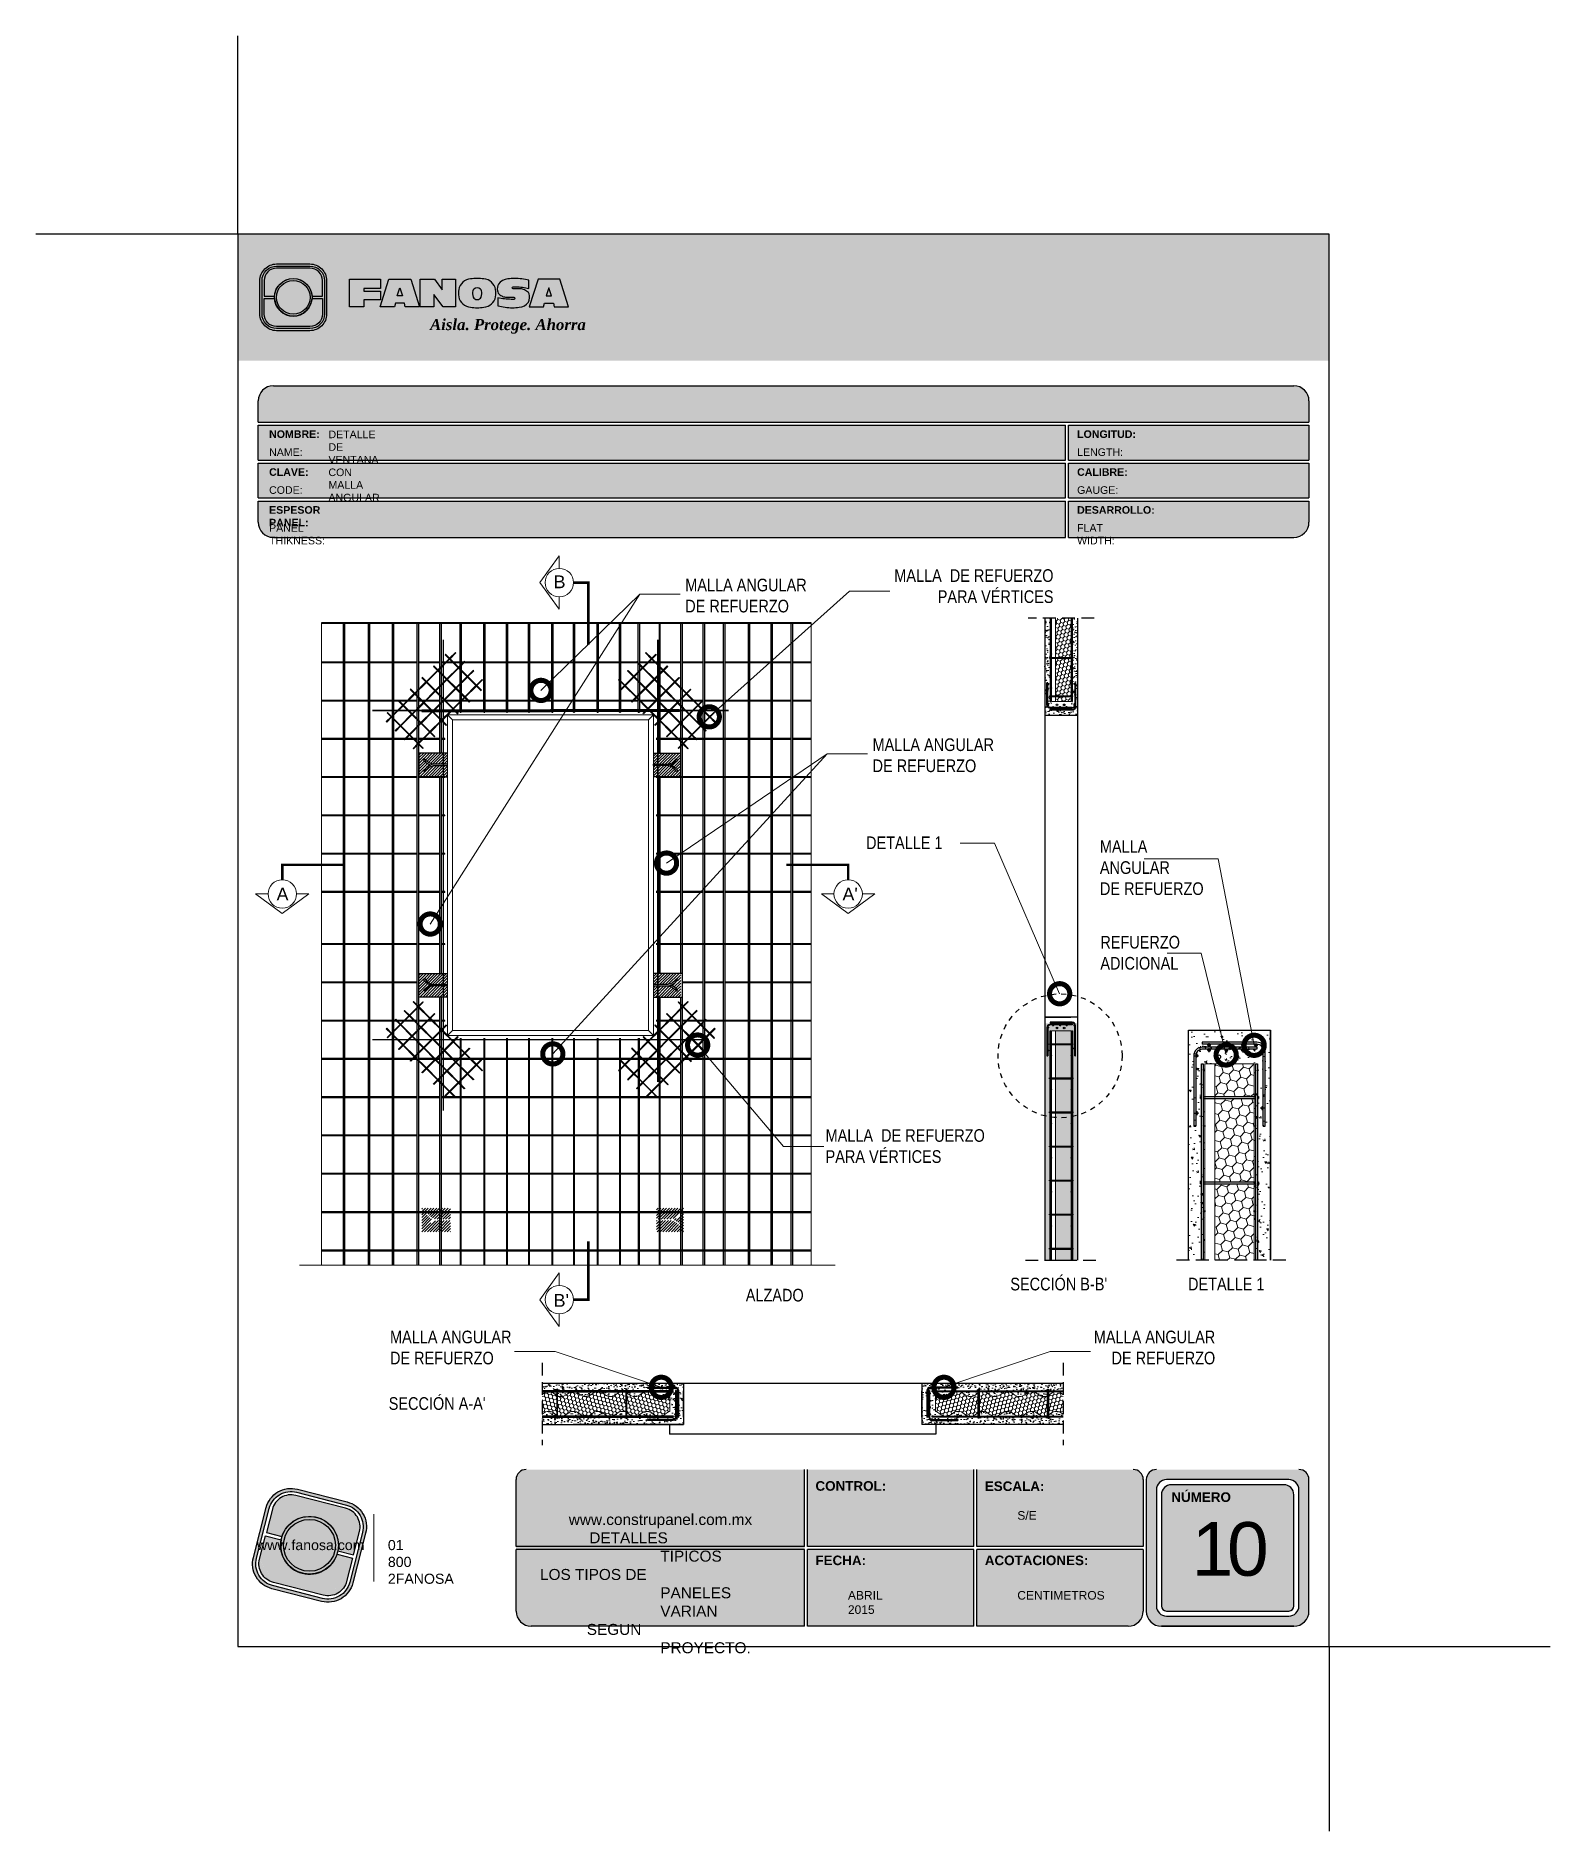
# Model space of a CAD drawing. Header units: millimetres. Extents: x 0 to 30, y 0 to 35.5.
import ezdxf

# ---------------------------------------------------------------- set-up
doc = ezdxf.new("R2010")
doc.units = ezdxf.units.MM
for name, pattern in [('CENTER', [2, 1.25, -0.25, 0.25, -0.25]), ('CONTINUA', [0]), ('DASHED2', [9.525, 6.35, -3.175])]:
    doc.linetypes.add(name, pattern=pattern)
for name, color, linetype, lineweight in [('CONSTRUPANEL', 170, 'Continuous', 20), ('hatch', 252, 'Continuous', 0), ('LAMINA ACCESORIOS', 1, 'Continuous', 30), ('TEXTO', 7, 'DASHED2', 0), ('TEXTO CUADRO DATOS', 251, 'Continuous', 0)]:
    doc.layers.add(name, color=color, linetype=linetype, lineweight=lineweight)
doc.layers.add('CORTE', color=7, linetype='Continuous')
doc.styles.add('Erika', font='techl___.ttf', dxfattribs={"height": 0.25})
doc.styles.add('OUTLINE', font='arial.ttf', dxfattribs={"height": 0.2})
doc.styles.get("Standard").update_dxf_attribs({"font": 'arial.ttf'})
doc.dimstyles.new('Erika', dxfattribs={"dimtxt": 0.25, "dimasz": 0.8, "dimexe": 0.5, "dimexo": 0.5, "dimgap": 0, "dimtad": 0, "dimlfac": 0.1, "dimzin": 1, "dimdsep": 46, "dimtxsty": 'Erika', "dimblk": 'DOTSMALL', "dimcen": 2.5, "dimse1": 1, "dimse2": 1, "dimclrd": 252, "dimclre": 252, "dimclrt": 256, "dimadec": 0, "dimazin": 0, "dimtfac": 1, "dimtmove": 0, "dimatfit": 3, "dimldrblk": 'DOTSMALL', "dimfxl": 1, "dimlwd": 0, "dimlwe": 0, "dimarcsym": 0})
pattern_1 = [(50, (-1764.29726, -2352.40798), (0.182184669, -0.0159390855), [0.01905, -0.20955]), (355, (-1764.29726, -2352.40798), (-0.035243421, 0.191056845), [0.01524, -0.167640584]), (100.451445, (-1764.28208, -2352.40931), (0.146941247, 0.175117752), [0.016190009, -0.178090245]), (46.1842, (-1764.29726, -2352.35718), (0.271079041, -0.042042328), [0.028575, -0.314325]), (96.635558, (-1764.27467, -2352.36068), (0.237404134, 0.247426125), [0.024285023, -0.267135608]), (351.184151, (-1764.29726, -2352.35718), (0.237404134, 0.247426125), [0.022859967, -0.251459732]), (21, (-1764.27186, -2352.36988), (0.151614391, -0.102265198), [0.01905, -0.20955]), (326, (-1764.27186, -2352.36988), (0.061802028, 0.184187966), [0.01524, -0.16764]), (71.451445, (-1764.25923, -2352.3784), (0.213416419, 0.081922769), [0.016190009, -0.178089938]), (37.5, (-1764.29726, -2352.40798), (0.0030886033, 0.0845550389), [0, -0.165608, 0, -0.17018, 0, -0.168275]), (7.5, (-1764.29726, -2352.40798), (0.0668196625, 0.1001805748), [0, -0.097028, 0, -0.161798, 0, -0.064135]), (327.5, (-1764.353904, -2352.40798), (0.1355905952, -0.005728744), [0, -0.0635, 0, -0.19812, 0, -0.26289]), (317.5, (-1764.3793, -2352.40798), (0.1481291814, 0.025426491), [0, -0.08255, 0, -0.131572, 0, -0.18669])]
pattern_2 = [(105, (-20.72444, -0.758435), (-0.058328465, 0.058328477), [0.047625, -0.09525]), (225, (-20.72444, -0.758435), (-0.02134971, -0.07967817), [0.047625, -0.09525]), (165, (-20.72444, -0.758435), (-0.079678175, -0.021349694), [-0.09525, 0.047625])]
pattern_3 = [(45, (-23.765255, -0.851544), (-0.0280633, 0.0280633), [])]
pattern_4 = [(155, (-1768.13755, -2352.92422), (-0.031756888, 0.180102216), [0.01905, -0.20955]), (100, (-1768.13755, -2352.92422), (-0.175425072, -0.083491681), [0.01524, -0.167640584]), (205.451445, (-1768.1402, -2352.90921), (-0.207181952, 0.096610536), [0.016190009, -0.178090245]), (151.1842, (-1768.18662, -2352.93737), (-0.029550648, 0.272723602), [0.028575, -0.314325]), (201.635558, (-1768.18908, -2352.91464), (-0.300439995, 0.16527619), [0.024285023, -0.267135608]), (96.184151, (-1768.18662, -2352.93737), (-0.300439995, 0.16527619), [0.022859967, -0.251459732]), (126, (-1768.18092, -2352.90954), (0.059539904, 0.172916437), [0.01905, -0.20955]), (71, (-1768.18092, -2352.90954), (-0.193907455, 0.012024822), [0.01524, -0.16764]), (176.451445, (-1768.17596, -2352.89514), (-0.134367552, 0.184941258), [0.016190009, -0.178089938]), (142.5, (-1768.13755, -2352.92422), (-0.0824732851, -0.0189010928), [0, -0.165608, 0, -0.17018, 0, -0.168275]), (112.5, (-1768.13755, -2352.92422), (-0.1140612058, 0.038614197), [0, -0.097028, 0, -0.161798, 0, -0.064135]), (72.5, (-1768.12289, -2352.97893), (-0.0295598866, 0.1324531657), [0, -0.0635, 0, -0.19812, 0, -0.26289]), (62.5, (-1768.11632, -2353.00346), (-0.0628987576, 0.136500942), [0, -0.08255, 0, -0.131572, 0, -0.18669])]

msp = doc.modelspace()

# ---------------------------------------------------------------- texts
at = {"layer": 'CORTE', "color": 7, "lineweight": 15, "style": 'OUTLINE'}
for s, height, p in [('B', 0.253, (10.243, 24.588)), ('A', 0.253, (4.762, 18.41)), ("A'", 0.2531, (15.958, 18.41)), ("B'", 0.2531, (10.243, 10.372))]:
    msp.add_text(s, height=height, dxfattribs=at).set_placement(p)
at = {"layer": 'TEXTO', "linetype": 'ByBlock', "lineweight": 0, "char_height": 0.25, "style": 'Erika'}
for s, insert, attachment_point in [('MALLA  DE REFUERZO\\PPARA VÉRTICES', (20.133, 24.963), 3), ('MALLA ANGULAR\\PDE REFUERZO ', (12.847, 24.776), 1), ('MALLA ANGULAR\\PDE REFUERZO ', (16.553, 21.617), 1), ('DETALLE 1', (16.425, 19.677), 1), ('MALLA \\PANGULAR \\PDE REFUERZO', (21.051, 19.603), 1), ('REFUERZO \\PADICIONAL', (21.06, 17.71), 1), ('MALLA  DE REFUERZO\\PPARA VÉRTICES', (15.624, 13.886), 1), ("SECCIÓN B-B'", (19.279, 10.947), 1), ('ALZADO', (14.045, 10.728), 1), ('DETALLE 1', (22.795, 10.947), 1), ('MALLA ANGULAR\\PDE REFUERZO', (7.006, 9.23), 7), ('MALLA ANGULAR\\PDE REFUERZO', (23.333, 9.23), 9), ("SECCIÓN A-A'", (6.981, 8.584), 1)]:
    msp.add_mtext(s, dxfattribs=dict(at, insert=insert, attachment_point=attachment_point))
at = {"layer": 'TEXTO CUADRO DATOS', "attachment_point": 1}
for s, insert, char_height, width in [('{\\fArial|b1|i0|c0|p34;NOMBRE:}', (4.614, 27.711), 0.15, 0.00323), ('{\\fArial|b0|i0|c0|p34;DETALLE DE VENTANA CON MALLA ANGULAR}', (5.788, 27.706), 0.15, 0.00323), ('{\\fArial|b1|i0|c0|p34;LONGITUD:}', (20.6, 27.711), 0.15, 0.00323), ('{\\fArial|b0|i0|c0|p34;NAME:}', (4.614, 27.355), 0.15, 0.00323), ('{\\fArial|b0|i0|c0|p34;LENGTH:}', (20.6, 27.355), 0.15, 0.00323), ('{\\fArial|b1|i0|c0|p34;CLAVE:}', (4.614, 26.961), 0.15, 0.00323), ('{\\fArial|b1|i0|c0|p34;CALIBRE:}', (20.6, 26.961), 0.15, 0.00323), ('{\\fArial|b0|i0|c0|p34;CODE:}', (4.614, 26.605), 0.15, 0.00323), ('{\\fArial|b0|i0|c0|p34;GAUGE:}', (20.6, 26.605), 0.15, 0.00323), ('{\\fArial|b1|i0|c0|p34;ESPESOR PANEL:}', (4.614, 26.211), 0.15, 0.00323), ('{\\fArial|b1|i0|c0|p34;DESARROLLO:}', (20.6, 26.211), 0.15, 0.00323), ('{\\fArial|b0|i0|c0|p34;PANEL THIKNESS:}', (4.614, 25.855), 0.15, 0.00323), ('{\\fArial|b0|i0|c0|p34;FLAT WIDTH:}', (20.6, 25.855), 0.15, 0.00323), ('{\\fArial|b1|i0|c0|p34;CONTROL:}', (15.423, 6.923), 0.19, 0.00323), ('{\\fArial|b1|i0|c0|p34;ESCALA:}', (18.774, 6.918), 0.19, 0.00323), ('{\\fArial|b1|i0|c0|p34;NÚMERO}', (22.464, 6.702), 0.19, 0.00323), ('\\pi-1.8111;www.construpanel.com.mx\\P\\pi-1.4048;DETALLES TIPICOS\\P\\pi-2.3799;LOS TIPOS DE PANELES VARIAN\\P\\pi-1.4548;SEGUN PROYECTO.', (12.354, 6.273), 0.21742, 0.0037), ('{\\fArial|b0|i0|c0|p34;S/E}', (19.417, 6.33), 0.17, 0.00323), ('\\pi-0.54203;{\\T0.75;10}', (23.408, 6.112), 1.06042, 0.00457), ('{\\fArial|b1|i0|c0|p34;FECHA:}', (15.423, 5.451), 0.19, 0.00323), ('{\\fArial|b1|i0|c0|p34;ACOTACIONES:}', (18.774, 5.451), 0.19, 0.00323), ('{\\fArial|b0|i0|c0|p34;ABRIL 2015}', (16.066, 4.75), 0.17, 0.00323), ('{\\fArial|b0|i0|c0|p34;CENTIMETROS}', (19.417, 4.75), 0.17, 0.00323)]:
    msp.add_mtext(s, dxfattribs=dict(at, insert=insert, char_height=char_height, width=width))

# ---------------------------------------------------------------- blocks, each defined once
blk = doc.blocks.new('_DotSmall')
at = {"color": 0, "linetype": 'ByBlock', "const_width": 0.5}
blk.add_lwpolyline([(-0.0625, 0, 1), (0.0625, 0, 1)], format="xyb", close=True, dxfattribs=at)
blk = doc.blocks.new('LOGO GRIS')
at = {"true_color": 0xe3e3e3}
h = blk.add_hatch(color=254, dxfattribs=at)
edge = h.paths.add_edge_path()
edge.add_arc((2075.553, 279.298), 0.508, 255.6008, 345.6008, ccw=False)
edge.add_line((2075.427, 278.806), (2074.442, 279.058))
edge.add_arc((2074.569, 279.551), 0.508, 165.6008, 255.6008, ccw=False)
edge.add_line((2074.076, 279.677), (2074.329, 280.662))
edge.add_arc((2074.821, 280.535), 0.508, 75.6008, 165.6008, ccw=False)
edge.add_line((2074.948, 281.027), (2075.932, 280.775))
edge.add_arc((2075.806, 280.282), 0.508, -14.3992, 75.6008, ccw=False)
edge.add_line((2076.298, 280.156), (2076.045, 279.172))
edge = h.paths.add_edge_path(flags=16)
edge.add_arc((2075.553, 279.298), 0.445, 255.6008, 345.6008, ccw=False)
edge.add_line((2075.442, 278.867), (2074.458, 279.12))
edge.add_arc((2074.569, 279.551), 0.445, 165.6008, 255.6008, ccw=False)
edge.add_line((2074.138, 279.661), (2074.391, 280.646))
edge.add_arc((2074.821, 280.535), 0.445, 75.6008, 165.6008, ccw=False)
edge.add_line((2074.932, 280.966), (2075.916, 280.713))
edge.add_arc((2075.806, 280.282), 0.445, -14.3992, 75.6008, ccw=False)
edge.add_line((2076.236, 280.172), (2075.984, 279.187))
h = blk.add_hatch(color=254, dxfattribs=at)
edge = h.paths.add_edge_path()
edge.add_line((2076.056, 279.726), (2076.175, 280.188))
edge.add_arc((2075.806, 280.282), 0.381, 345.6008, 435.6008)
edge.add_line((2075.901, 280.652), (2074.916, 280.904))
edge.add_arc((2074.821, 280.535), 0.381, 75.6008, 165.6008)
edge.add_line((2074.452, 280.63), (2074.334, 280.168))
edge.add_line((2074.334, 280.168), (2074.642, 280.089))
edge.add_arc((2075.187, 279.917), 0.572, -11.2145, 162.416, ccw=False)
edge.add_line((2075.748, 279.805), (2076.056, 279.726))
h = blk.add_hatch(color=254, dxfattribs=at)
h.paths.add_polyline_path([(2074.615, 279.917, 1), (2075.759, 279.917, 1)])
h.paths.add_polyline_path([(2075.7, 279.917, -1), (2074.675, 279.917, -1)], flags=16)
h = blk.add_hatch(color=252)
h.set_gradient(color1=(132, 132, 132), rotation=70, tint=1, name='SPHERICAL')
h.paths.add_polyline_path([(2075.7, 279.917, 1), (2074.675, 279.917, 1)])
h = blk.add_hatch(color=254, dxfattribs=at)
edge = h.paths.add_edge_path()
edge.add_arc((2075.187, 279.917), 0.572, 168.7855, 342.416)
edge.add_line((2075.732, 279.744), (2076.041, 279.665))
edge.add_line((2076.041, 279.665), (2075.922, 279.203))
edge.add_arc((2075.553, 279.298), 0.381, 255.6008, 345.6008, ccw=False)
edge.add_line((2075.458, 278.929), (2074.474, 279.182))
edge.add_arc((2074.569, 279.551), 0.381, 165.6008, 255.6008, ccw=False)
edge.add_line((2074.199, 279.645), (2074.318, 280.107))
edge.add_line((2074.318, 280.107), (2074.626, 280.028))
at = {"color": 254, "true_color": 0xe3e3e3}
for points in [[(2076.045, 279.172, -0.414214), (2075.427, 278.806), (2074.442, 279.058, -0.414214), (2074.076, 279.677), (2074.329, 280.662, -0.414214), (2074.948, 281.027), (2075.932, 280.775, -0.414214), (2076.298, 280.156)], [(2075.984, 279.187, -0.414214), (2075.442, 278.867), (2074.458, 279.12, -0.414214), (2074.138, 279.661), (2074.391, 280.646, -0.414214), (2074.932, 280.966), (2075.916, 280.713, -0.414214), (2076.236, 280.172)], [(2076.056, 279.726), (2076.175, 280.188, 0.414214), (2075.901, 280.652), (2074.916, 280.904, 0.414214), (2074.452, 280.63), (2074.334, 280.168), (2074.642, 280.089, -0.945905), (2075.748, 279.805)], [(2074.626, 280.028, 0.945905), (2075.732, 279.744), (2076.041, 279.665), (2075.922, 279.203, -0.414214), (2075.458, 278.929), (2074.474, 279.182, -0.414214), (2074.199, 279.645), (2074.318, 280.107)]]:
    blk.add_lwpolyline(points, format="xyb", close=True, dxfattribs=at)
for radius in [0.572, 0.513]:
    blk.add_circle((2075.187, 279.917), radius, dxfattribs=at)
blk = doc.blocks.new('FANOSA')
at = {"color": 253, "true_color": 0xb3b3b3, "const_width": 0.02}
blk.add_lwpolyline([(365.318, 247.98), (365.318, 246.643)], dxfattribs=at)
at = {"color": 254}
blk.add_blockref('LOGO GRIS', (-1711.139, -32.554), dxfattribs=at)
at = {"layer": 'TEXTO CUADRO DATOS', "char_height": 0.2, "width": 0.00323, "attachment_point": 1}
for s, insert in [('{\\fArial|b0|i0|c0|p34;www.fanosa.com}', (363.008, 247.468)), ('{\\fArial|b0|i0|c0|p34;01 800 2FANOSA}', (365.599, 247.468))]:
    blk.add_mtext(s, dxfattribs=dict(at, insert=insert))
blk = doc.blocks.new('LOGO 1')
h = blk.add_hatch(color=7)
h.set_gradient(color1=(255, 255, 255), color2=(0, 0, 255), rotation=180, tint=1)
h.paths.add_polyline_path([(362.634, 273.301), (362.634, 270.801), (384.224, 270.801), (384.224, 273.301)])
at = {"true_color": 0xffffff}
h = blk.add_hatch(color=7, dxfattribs=at)
edge = h.paths.add_edge_path()
edge.add_arc((364.057, 271.721), 0.33, -90, 0, ccw=False)
edge.add_line((364.057, 271.391), (363.397, 271.391))
edge.add_arc((363.397, 271.721), 0.33, 180, 270, ccw=False)
edge.add_line((363.067, 271.721), (363.067, 272.381))
edge.add_arc((363.397, 272.381), 0.33, 90, 180, ccw=False)
edge.add_line((363.397, 272.711), (364.057, 272.711))
edge.add_arc((364.057, 272.381), 0.33, 0, 90, ccw=False)
edge.add_line((364.387, 272.381), (364.387, 271.721))
edge = h.paths.add_edge_path(flags=16)
edge.add_arc((364.057, 271.721), 0.289, 270, 360, ccw=False)
edge.add_line((364.057, 271.433), (363.397, 271.433))
edge.add_arc((363.397, 271.721), 0.289, 180, 270, ccw=False)
edge.add_line((363.109, 271.721), (363.109, 272.381))
edge.add_arc((363.397, 272.381), 0.289, 90, 180, ccw=False)
edge.add_line((363.397, 272.67), (364.057, 272.67))
edge.add_arc((364.057, 272.381), 0.289, 0, 90, ccw=False)
edge.add_line((364.346, 272.381), (364.346, 271.721))
for color, points in [(30, [(364.098, 272.072), (364.305, 272.072), (364.305, 272.381, 0.414214), (364.057, 272.629), (363.397, 272.629, 0.414214), (363.15, 272.381), (363.15, 272.072), (363.357, 272.072, -0.945905)]), (170, [(364.305, 271.721), (364.305, 272.031), (364.098, 272.031, -0.945905), (363.357, 272.031), (363.15, 272.031), (363.15, 271.721, 0.414214), (363.397, 271.474), (364.057, 271.474, 0.414214)])]:
    blk.add_hatch(color=color).paths.add_polyline_path(points)
h = blk.add_hatch(color=7, dxfattribs=at)
h.paths.add_polyline_path([(363.356, 272.051, 1), (364.099, 272.051, 1)])
h.paths.add_polyline_path([(364.06, 272.051, -1), (363.395, 272.051, -1)], flags=16)
blk.add_hatch(color=7, dxfattribs=at).paths.add_polyline_path([(364.842, 272.41), (365.45, 272.41), (365.45, 272.225), (365.12, 272.225), (365.12, 272.172), (365.45, 272.172), (365.45, 272.005), (365.12, 272.005), (365.12, 271.861), (364.842, 271.861)])
h = blk.add_hatch(color=7, dxfattribs=at)
h.paths.add_polyline_path([(365.621, 272.41), (365.449, 271.861), (365.733, 271.861), (365.748, 271.934), (365.927, 271.934), (365.941, 271.861), (366.226, 271.861), (366.054, 272.41)])
h.paths.add_polyline_path([(365.837, 272.237), (365.891, 272.081), (365.784, 272.081)], flags=16)
h = blk.add_hatch(color=7, dxfattribs=at)
h.paths.add_polyline_path([(366.936, 272.41), (366.671, 272.41), (366.671, 272.199), (366.522, 272.41), (366.24, 272.41), (366.24, 271.861), (366.505, 271.861), (366.505, 272.107), (366.695, 271.861), (366.936, 271.861)])
h.paths.add_polyline_path([(367.497, 272.414, 0.094039), (367.234, 272.414, 0.349778), (367.001, 272.207, 0.097373), (367.001, 272.064, 0.349778), (367.234, 271.857, 0.094039), (367.497, 271.857, 0.349778), (367.73, 272.064, 0.097373), (367.73, 272.207, 0.349778)])
h.paths.add_polyline_path([(367.3, 272.215, -0.379938), (367.431, 272.215, -0.158874), (367.45, 272.182, -0.126358), (367.446, 272.057, -0.214274), (367.413, 272.019, -0.222612), (367.318, 272.019, -0.214274), (367.285, 272.057, -0.126358), (367.281, 272.182, -0.158874)], flags=16)
h.paths.add_polyline_path([(368.078, 272.26), (368.128, 272.26, -0.058695), (368.39, 272.228), (368.39, 272.388, 0.06396), (368.105, 272.426, 0.046916), (367.973, 272.414, 0.222969), (367.786, 272.314, 0.165417), (367.767, 272.182, 0.195223), (367.816, 272.1, 0.077246), (367.888, 272.064, 0.080669), (367.961, 272.052), (368.09, 272.052, -1), (368.09, 272.011), (368.039, 272.011, -0.058695), (367.777, 272.044), (367.777, 271.883, 0.06396), (368.062, 271.845, 0.046916), (368.194, 271.857, 0.222969), (368.381, 271.957, 0.209114), (368.391, 272.123, 0.130102), (368.364, 272.161, 0.092678), (368.279, 272.208, 0.080669), (368.206, 272.22), (368.078, 272.22, -1)])
h.paths.add_polyline_path([(369.002, 272.41), (368.569, 272.41), (368.396, 271.861), (368.681, 271.861), (368.696, 271.934), (368.875, 271.934), (368.889, 271.861), (369.174, 271.861)])
h.paths.add_polyline_path([(368.785, 272.237), (368.839, 272.081), (368.732, 272.081)], flags=16)
h = blk.add_hatch(color=252)
h.set_gradient(color1=(132, 132, 132), rotation=70, tint=1, name='SPHERICAL')
h.paths.add_polyline_path([(364.06, 272.051, 1), (363.395, 272.051, 1)])
at = {"color": 7, "true_color": 0xffffff}
for points in [[(364.387, 271.721, -0.414214), (364.057, 271.391), (363.397, 271.391, -0.414214), (363.067, 271.721), (363.067, 272.381, -0.414214), (363.397, 272.711), (364.057, 272.711, -0.414214), (364.387, 272.381)], [(364.346, 271.721, -0.414214), (364.057, 271.433), (363.397, 271.433, -0.414214), (363.109, 271.721), (363.109, 272.381, -0.414214), (363.397, 272.67), (364.057, 272.67, -0.414214), (364.346, 272.381)], [(367.73, 272.207, 0.349778), (367.497, 272.414, 0.094039), (367.234, 272.414, 0.349778), (367.001, 272.207, 0.097373), (367.001, 272.064, 0.349778), (367.234, 271.857, 0.094039), (367.497, 271.857, 0.349778), (367.73, 272.064, 0.097373)], [(368.364, 272.161, 0.09281), (368.279, 272.208, 0.080669), (368.206, 272.22), (368.078, 272.22, -1), (368.078, 272.26), (368.128, 272.26, -0.058695), (368.39, 272.228), (368.39, 272.388, 0.06396), (368.105, 272.426, 0.046916), (367.973, 272.414, 0.222969), (367.786, 272.314, 0.165417), (367.767, 272.182, 0.195223), (367.816, 272.1, 0.077246), (367.888, 272.064, 0.080669), (367.961, 272.052), (368.09, 272.052, -1), (368.09, 272.011), (368.039, 272.011, -0.058695), (367.777, 272.044), (367.777, 271.883, 0.06396), (368.062, 271.845, 0.046916), (368.194, 271.857, 0.222969), (368.381, 271.957, 0.209114), (368.391, 272.123, 0.13418)], [(367.285, 272.057, 0.214274), (367.318, 272.019, 0.222612), (367.413, 272.019, 0.214274), (367.446, 272.057, 0.126358), (367.45, 272.182, 0.158874), (367.431, 272.215, 0.379938), (367.3, 272.215, 0.158874), (367.281, 272.182, 0.126358)]]:
    blk.add_lwpolyline(points, format="xyb", close=True, dxfattribs=at)
at = {"color": 30}
blk.add_lwpolyline([(364.305, 272.072), (364.305, 272.381, 0.414214), (364.057, 272.629), (363.397, 272.629, 0.414214), (363.15, 272.381), (363.15, 272.072), (363.357, 272.072, -0.945905), (364.098, 272.072)], format="xyb", close=True, dxfattribs=at)
at = {"color": 7, "true_color": 0xffffff}
for points in [[(364.842, 272.41), (365.45, 272.41), (365.45, 272.225), (365.12, 272.225), (365.12, 272.172), (365.45, 272.172), (365.45, 272.005), (365.12, 272.005), (365.12, 271.861), (364.842, 271.861)], [(365.733, 271.861), (365.449, 271.861), (365.621, 272.41), (366.054, 272.41), (366.226, 271.861), (365.941, 271.861), (365.927, 271.934), (365.748, 271.934)], [(366.505, 272.107), (366.505, 271.861), (366.24, 271.861), (366.24, 272.41), (366.522, 272.41), (366.671, 272.199), (366.671, 272.41), (366.936, 272.41), (366.936, 271.861), (366.695, 271.861)], [(368.875, 271.934), (368.889, 271.861), (369.174, 271.861), (369.002, 272.41), (368.569, 272.41), (368.396, 271.861), (368.681, 271.861), (368.696, 271.934)], [(365.784, 272.081), (365.837, 272.237), (365.891, 272.081)], [(368.839, 272.081), (368.785, 272.237), (368.732, 272.081)]]:
    blk.add_lwpolyline(points, close=True, dxfattribs=at)
at = {"color": 170}
blk.add_lwpolyline([(363.357, 272.031, 0.945905), (364.098, 272.031), (364.305, 272.031), (364.305, 271.721, -0.414214), (364.057, 271.474), (363.397, 271.474, -0.414214), (363.15, 271.721), (363.15, 272.031)], format="xyb", close=True, dxfattribs=at)
at = {"color": 7, "true_color": 0xffffff}
for radius in [0.371, 0.333]:
    blk.add_circle((363.727, 272.051), radius, dxfattribs=at)
at = {"color": 254, "insert": (366.432, 271.623), "char_height": 0.22, "width": 5.44848, "attachment_point": 1}
blk.add_mtext('{\\fBookman Old Style|b1|i1|c0|p18;\\C255;\\c16777215;Aisla. Protege. Ahorra}', dxfattribs=at)

# ---------------------------------------------------------------- hatches: boundary and pattern name
at = {"true_color": 0xb3b3b3}
for points in [[(25.188, 27.873), (25.188, 28.293, 0.414214), (24.888, 28.593), (4.698, 28.593, 0.414214), (4.398, 28.293), (4.398, 27.873)], [(15.207, 4.053), (15.207, 5.633), (15.207, 7.153), (9.701, 7.153, 0.414214), (9.501, 6.953), (9.501, 5.633), (9.501, 4.353, 0.414214), (9.801, 4.053)]]:
    msp.add_hatch(color=253, dxfattribs=at).paths.add_polyline_path(points)
h = msp.add_hatch(color=253, dxfattribs=at)
h.paths.add_polyline_path([(4.398, 27.813), (4.398, 27.123), (20.368, 27.123), (20.368, 27.813)])
h.paths.add_polyline_path([(20.368, 26.373), (20.368, 27.063), (4.398, 27.063), (4.398, 26.373)])
h.paths.add_polyline_path([(20.368, 25.593), (20.368, 26.313), (4.398, 26.313), (4.398, 25.893, 0.414214), (4.698, 25.593)])
h.paths.add_polyline_path([(20.428, 26.313), (20.428, 25.593), (24.888, 25.593, 0.414214), (25.188, 25.893), (25.188, 26.313)])
h.paths.add_polyline_path([(20.428, 27.063), (20.428, 26.373), (25.188, 26.373), (25.188, 27.063)])
h.paths.add_polyline_path([(20.428, 27.813), (20.428, 27.123), (25.188, 27.123), (25.188, 27.813)])
h = msp.add_hatch(color=253, dxfattribs=at)
h.paths.add_polyline_path([(22.169, 7.153, 0.414214), (21.969, 6.953), (21.969, 4.353, 0.414214), (22.269, 4.053), (24.888, 4.053, 0.414214), (25.188, 4.353), (25.188, 6.953, 0.414214), (24.988, 7.153)])
h.paths.add_polyline_path([(24.988, 6.753), (24.988, 4.453, -0.414214), (24.788, 4.253), (22.369, 4.253, -0.414214), (22.169, 4.453), (22.169, 6.753, -0.414214), (22.369, 6.953), (24.788, 6.953, -0.414214)], flags=16)
h.paths.add_polyline_path([(24.888, 6.653), (24.888, 4.453, -0.414214), (24.788, 4.353), (22.369, 4.353, -0.414214), (22.269, 4.453), (22.269, 6.653, -0.414214), (22.469, 6.853), (24.688, 6.853, -0.414214)], flags=0)
h.paths.add_polyline_path([(22.873, 6.559), (24.176, 6.559), (24.176, 4.303), (22.873, 4.303)], flags=8)
h.paths.add_polyline_path([(22.417, 8.338), (23.661, 8.338), (23.661, 8.047), (22.417, 8.047)], flags=9)
h = msp.add_hatch(color=253, dxfattribs=at)
h.paths.add_polyline_path([(18.558, 5.633), (18.558, 7.153), (15.267, 7.153), (15.267, 5.633)])
h.paths.add_polyline_path([(18.558, 5.573), (15.267, 5.573), (15.267, 4.053), (18.558, 4.053)])
h.paths.add_polyline_path([(18.618, 5.573), (18.618, 4.053), (21.609, 4.053, 0.414214), (21.909, 4.353), (21.909, 5.573)])
h.paths.add_polyline_path([(18.618, 7.153), (18.618, 5.633), (21.909, 5.633), (21.909, 6.953, 0.414214), (21.709, 7.153)])
at = {"layer": 'hatch'}
h = msp.add_hatch(dxfattribs=at)
h.set_pattern_fill('AR-CONC', color=256, scale=0.001, angle=105)
h.set_pattern_definition(pattern_4)
h.paths.add_polyline_path([(20.611, 23.998), (20.481, 23.998), (20.481, 22.195), (20.093, 22.195), (20.093, 23.998), (19.963, 23.998), (19.963, 22.076), (20.611, 22.076)])
h = msp.add_hatch(dxfattribs=at)
h.set_pattern_fill('HONEY', color=256, scale=0.015, angle=105, style=0)
h.set_pattern_definition(pattern_2)
h.paths.add_polyline_path([(20.17, 23.219), (20.482, 23.219), (20.482, 23.998), (20.171, 23.998)])
h.paths.add_polyline_path([(20.438, 22.462), (20.481, 22.462), (20.482, 23.203), (20.17, 23.203), (20.17, 23.105)])
h.paths.add_polyline_path([(20.17, 23.105), (20.17, 22.462), (20.438, 22.462)])
h.paths.add_polyline_path([(20.17, 22.446), (20.17, 22.344), (20.481, 22.344), (20.481, 22.358), (20.445, 22.446)])
h = msp.add_hatch(dxfattribs=at)
h.set_pattern_fill('ANSI31', color=256, scale=0.0125, style=0)
h.set_pattern_definition([(45, (-23.820382, -0.851544), (-0.0280633, 0.0280633), [])])
h.paths.add_polyline_path([(8.146, 21.324), (7.579, 21.324), (7.579, 20.857), (8.146, 20.857), (8.146, 21.078), (7.868, 21.078, 0.210744), (7.695, 20.961), (7.672, 20.976, -0.162687), (7.812, 21.09, -0.138915), (7.672, 21.187), (7.693, 21.204, 0.178598), (7.863, 21.104), (8.146, 21.104)])
h = msp.add_hatch(dxfattribs=at)
h.set_pattern_fill('ANSI31', color=256, scale=0.0125, style=0)
h.set_pattern_definition([(45, (-23.818576, -0.851544), (-0.0280633, 0.0280633), [])])
h.paths.add_polyline_path([(12.758, 21.324), (12.225, 21.324), (12.225, 21.104), (12.508, 21.104, 0.178598), (12.679, 21.204), (12.699, 21.187, -0.138915), (12.56, 21.09, -0.162687), (12.699, 20.976), (12.677, 20.961, 0.210744), (12.504, 21.078), (12.225, 21.078), (12.225, 20.857), (12.758, 20.857)])
h = msp.add_hatch(dxfattribs=at)
h.set_pattern_fill('ANSI31', color=256, scale=0.0125, style=0)
h.set_pattern_definition([(45, (-23.820382, -5.210216), (-0.0280633, 0.0280633), [])])
h.paths.add_polyline_path([(8.146, 16.965), (7.579, 16.965), (7.579, 16.499), (8.146, 16.499), (8.146, 16.719), (7.868, 16.719, 0.210744), (7.695, 16.603), (7.672, 16.617, -0.162687), (7.812, 16.731, -0.138915), (7.672, 16.828), (7.693, 16.845, 0.178598), (7.863, 16.745), (8.146, 16.745)])
h = msp.add_hatch(dxfattribs=at)
h.set_pattern_fill('ANSI31', color=256, scale=0.0125, style=0)
h.set_pattern_definition([(45, (-23.818576, -5.210216), (-0.0280633, 0.0280633), [])])
h.paths.add_polyline_path([(12.758, 16.965), (12.225, 16.965), (12.225, 16.745), (12.508, 16.745, 0.178598), (12.679, 16.845), (12.699, 16.828, -0.138915), (12.56, 16.731, -0.162687), (12.699, 16.617), (12.677, 16.603, 0.210744), (12.504, 16.719), (12.225, 16.719), (12.225, 16.499), (12.758, 16.499)])
h = msp.add_hatch(dxfattribs=at)
h.set_pattern_fill('AR-CONC', color=256, scale=0.001, angle=105)
h.set_pattern_definition(pattern_4)
h.paths.add_polyline_path([(20.611, 15.982), (19.963, 15.982), (19.963, 11.292), (20.093, 11.292), (20.093, 15.833), (20.482, 15.833), (20.482, 11.292), (20.611, 11.292)])
at = {"layer": 'hatch', "lineweight": 0}
h = msp.add_hatch(dxfattribs=at)
h.set_pattern_fill('HONEY', color=256, scale=0.015, angle=105, style=0)
h.set_pattern_definition(pattern_2)
h.paths.add_polyline_path([(20.482, 15.574), (20.482, 15.833), (20.179, 15.833), (20.171, 15.825), (20.171, 15.574)])
h.paths.add_polyline_path([(20.171, 15.559), (20.171, 15.373, 0.01072), (20.26, 15.371, 0.026596), (20.482, 15.383), (20.482, 15.559)])
h.paths.add_polyline_path([(20.26, 15.371, -0.01072), (20.171, 15.373), (20.171, 14.9), (20.482, 14.9), (20.482, 15.383, -0.026596)])
h.paths.add_polyline_path([(20.482, 14.885), (20.171, 14.885), (20.171, 14.226), (20.482, 14.226)])
h.paths.add_polyline_path([(20.482, 14.211), (20.171, 14.211), (20.171, 13.552), (20.482, 13.552)])
h.paths.add_polyline_path([(20.482, 13.537), (20.171, 13.537), (20.171, 12.879), (20.482, 12.879)])
h.paths.add_polyline_path([(20.482, 12.863), (20.171, 12.863), (20.171, 12.205), (20.482, 12.205)])
h.paths.add_polyline_path([(20.482, 12.189), (20.171, 12.189), (20.171, 11.531), (20.482, 11.531)])
h.paths.add_polyline_path([(20.482, 11.292), (20.482, 11.515), (20.171, 11.515), (20.171, 11.292)])
at = {"layer": 'hatch'}
h = msp.add_hatch(dxfattribs=at)
h.set_pattern_fill('AR-CONC', color=256, scale=0.0025, angle=105)
h.set_pattern_definition([(155, (-4447.44654, -5906.715), (-0.07939222, 0.45025554), [0.047625, -0.523875]), (100, (-4447.44654, -5906.715), (-0.43856268, -0.208729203), [0.0381, -0.41910146]), (205.451445, (-4447.45316, -5906.67748), (-0.51795488, 0.24152634), [0.040475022, -0.445225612]), (151.1842, (-4447.5692, -5906.74787), (-0.07387662, 0.681809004), [0.0714375, -0.7858125]), (201.635558, (-4447.5754, -5906.69105), (-0.75109999, 0.41319048), [0.06071256, -0.66783902]), (96.184151, (-4447.5692, -5906.7479), (-0.75109999, 0.41319048), [0.05714992, -0.62864933]), (126, (-4447.55498, -5906.6783), (0.14884976, 0.432291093), [0.047625, -0.523875]), (71, (-4447.555, -5906.6783), (-0.484768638, 0.030062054), [0.0381, -0.4191]), (176.451445, (-4447.54257, -5906.6423), (-0.33591888, 0.462353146), [0.040475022, -0.445224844]), (142.5, (-4447.44654, -5906.715), (-0.206183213, -0.047252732), [0, -0.41402, 0, -0.42545, 0, -0.4206875]), (112.5, (-4447.44654, -5906.715), (-0.2851530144, 0.0965354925), [0, -0.24257, 0, -0.404495, 0, -0.1603375]), (72.5, (-4447.40989, -5906.85178), (-0.0738997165, 0.3311329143), [0, -0.15875, 0, -0.4953, 0, -0.657225]), (62.5, (-4447.39345, -5906.9131), (-0.157246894, 0.341252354), [0, -0.206375, 0, -0.32893, 0, -0.466725])])
h.paths.add_polyline_path([(22.805, 11.292), (23.129, 11.292), (23.129, 15.178), (24.101, 15.178), (24.101, 11.292), (24.425, 11.292), (24.425, 15.847), (22.805, 15.847)])
at = {"layer": 'hatch', "lineweight": 0}
h = msp.add_hatch(dxfattribs=at)
h.set_pattern_fill('HONEY', color=256, scale=0.0375, angle=105, style=0)
h.set_pattern_definition([(105, (-78.91376, -26.30054), (-0.14582116, 0.14582119), [0.1190625, -0.238125]), (225, (-78.91376, -26.30054), (-0.05337428, -0.19919543), [0.1190625, -0.238125]), (165, (-78.91376, -26.30054), (-0.19919544, -0.05337423), [-0.238125, 0.1190625])])
h.paths.add_polyline_path([(24.101, 14.531), (24.101, 15.178), (23.344, 15.178), (23.324, 15.157), (23.324, 14.531)])
h.paths.add_polyline_path([(23.324, 14.492), (23.324, 14.028, 0.01072), (23.547, 14.023, 0.026596), (24.101, 14.053), (24.101, 14.492)])
h.paths.add_polyline_path([(23.547, 14.023, -0.01072), (23.324, 14.028), (23.324, 12.846), (24.101, 12.846), (24.101, 14.053, -0.026596)])
h.paths.add_polyline_path([(23.324, 11.292), (24.101, 11.292), (24.101, 12.807), (23.324, 12.807)])
at = {"layer": 'hatch'}
h = msp.add_hatch(dxfattribs=at)
h.set_pattern_fill('ANSI31', color=256, scale=0.0125, style=0)
h.set_pattern_definition(pattern_3)
h.paths.add_polyline_path([(8.201, 11.858), (7.634, 11.858), (7.634, 12.324), (8.201, 12.324), (8.201, 12.104), (7.923, 12.104, -0.210744), (7.75, 12.221), (7.727, 12.206, 0.162687), (7.867, 12.092, 0.138915), (7.727, 11.995), (7.748, 11.978, -0.178598), (7.919, 12.078), (8.201, 12.078)])
h = msp.add_hatch(dxfattribs=at)
h.set_pattern_fill('ANSI31', color=256, scale=0.0125, style=0)
h.set_pattern_definition(pattern_3)
h.paths.add_polyline_path([(12.812, 11.858), (12.279, 11.858), (12.279, 12.078), (12.562, 12.078, -0.178598), (12.732, 11.978), (12.753, 11.995, 0.138915), (12.613, 12.092, 0.162687), (12.753, 12.206), (12.73, 12.221, -0.210744), (12.557, 12.104), (12.279, 12.104), (12.279, 12.324), (12.812, 12.324)])
at = {"layer": 'hatch', "lineweight": 0}
h = msp.add_hatch(dxfattribs=at)
h.set_pattern_fill('AR-CONC', color=256, scale=0.001, style=0)
h.set_pattern_definition(pattern_1)
edge = h.paths.add_edge_path()
edge.add_line((10.323, 8.609), (10.323, 8.692))
edge.add_line((10.323, 8.692), (10.634, 8.692))
edge.add_arc((10.634, 8.516), 0.176, 90, 133.6028)
edge.add_arc((10.391, 8.771), 0.176, 247.2813, 313.6028, ccw=False)
edge = h.paths.add_edge_path()
edge.add_line((10.148, 8.692), (10.304, 8.692))
edge.add_line((10.304, 8.692), (10.304, 8.618))
edge.add_arc((10.391, 8.771), 0.176, 226.3972, 240.2279, ccw=False)
edge.add_arc((10.148, 8.516), 0.176, 46.3972, 90)
edge = h.paths.add_edge_path()
edge.add_line((12.81, 8.854), (12.81, 8.74))
edge.add_line((12.81, 8.74), (11.693, 8.74))
edge.add_line((11.693, 8.74), (11.693, 8.744))
edge.add_line((11.693, 8.744), (11.674, 8.744))
edge.add_line((11.674, 8.744), (11.674, 8.708))
edge.add_line((11.674, 8.708), (11.355, 8.708))
edge.add_arc((11.355, 8.716), 0.0081, 270, 360)
edge.add_arc((11.355, 8.716), 0.0081, 0, 180)
edge.add_arc((11.355, 8.716), 0.0081, 180, 270)
edge.add_line((11.355, 8.708), (10.856, 8.708))
edge.add_arc((10.856, 8.716), 0.0081, 270, 360)
edge.add_arc((10.856, 8.716), 0.0081, 0, 180)
edge.add_arc((10.856, 8.716), 0.0081, 180, 270)
edge.add_line((10.856, 8.708), (10.338, 8.708))
edge.add_arc((10.338, 8.716), 0.0081, 270, 360)
edge.add_arc((10.338, 8.716), 0.0081, 0, 180)
edge.add_line((10.329, 8.716), (10.323, 8.716))
edge.add_line((10.323, 8.716), (10.323, 8.744))
edge.add_line((10.323, 8.744), (10.304, 8.744))
edge.add_line((10.304, 8.744), (10.304, 8.708))
edge.add_line((10.304, 8.708), (10.014, 8.708))
edge.add_line((10.014, 8.708), (10.014, 8.854))
edge.add_line((10.014, 8.854), (12.81, 8.854))
edge = h.paths.add_edge_path(flags=16)
edge.add_arc((12.771, 8.781), 0.0225, 0, 360)
edge = h.paths.add_edge_path()
edge.add_arc((10.634, 8.516), 0.176, 46.3972, 90)
edge.add_line((10.634, 8.692), (11.12, 8.692))
edge.add_arc((11.12, 8.516), 0.176, 90, 133.6028)
edge.add_arc((10.877, 8.771), 0.176, 226.3972, 313.6028, ccw=False)
edge = h.paths.add_edge_path()
edge.add_arc((11.12, 8.516), 0.176, 46.3972, 90)
edge.add_line((11.12, 8.692), (11.606, 8.692))
edge.add_arc((11.606, 8.516), 0.176, 90, 133.6028)
edge.add_arc((11.363, 8.771), 0.176, 226.3972, 313.6028, ccw=False)
edge = h.paths.add_edge_path()
edge.add_arc((11.606, 8.516), 0.176, 46.3972, 60.2279)
edge.add_line((11.693, 8.669), (11.693, 8.692))
edge.add_line((11.693, 8.692), (12.092, 8.692))
edge.add_arc((12.092, 8.516), 0.176, 90, 133.6028)
edge.add_arc((11.849, 8.771), 0.176, 226.3972, 313.6028, ccw=False)
edge = h.paths.add_edge_path()
edge.add_arc((11.363, 8.382), 0.176, 226.3972, 270)
edge.add_line((11.363, 8.206), (10.877, 8.206))
edge.add_arc((10.877, 8.382), 0.176, 270, 313.6028)
edge.add_arc((11.12, 8.127), 0.176, 46.3972, 133.6028, ccw=False)
edge = h.paths.add_edge_path()
edge.add_arc((11.363, 8.382), 0.176, 270, 313.6028)
edge.add_arc((11.606, 8.127), 0.176, 67.2813, 133.6028, ccw=False)
edge.add_line((11.674, 8.29), (11.674, 8.206))
edge.add_line((11.674, 8.206), (11.363, 8.206))
edge = h.paths.add_edge_path()
edge.add_arc((12.335, 8.382), 0.176, 226.3972, 270)
edge.add_line((12.335, 8.206), (11.849, 8.206))
edge.add_arc((11.849, 8.382), 0.176, 270, 313.6028)
edge.add_arc((12.092, 8.127), 0.176, 46.3972, 133.6028, ccw=False)
edge = h.paths.add_edge_path()
edge.add_arc((10.877, 8.382), 0.176, 226.3972, 270)
edge.add_line((10.877, 8.206), (10.391, 8.206))
edge.add_arc((10.391, 8.382), 0.176, 270, 313.6028)
edge.add_arc((10.634, 8.127), 0.176, 46.3972, 133.6028, ccw=False)
edge = h.paths.add_edge_path()
edge.add_arc((10.391, 8.382), 0.176, 226.3972, 240.2279)
edge.add_line((10.304, 8.229), (10.304, 8.206))
edge.add_line((10.304, 8.206), (10.014, 8.206))
edge.add_line((10.014, 8.206), (10.014, 8.244))
edge.add_arc((9.905, 8.382), 0.176, 308.2788, 313.6028)
edge.add_arc((10.148, 8.127), 0.176, 46.3972, 133.6028, ccw=False)
edge = h.paths.add_edge_path()
edge.add_arc((10.292, 8.182), 0.0081, 90, 180)
edge.add_arc((10.292, 8.182), 0.0081, 180, 360)
edge.add_line((10.3, 8.182), (10.304, 8.182))
edge.add_line((10.304, 8.182), (10.304, 8.171))
edge.add_line((10.304, 8.171), (10.323, 8.171))
edge.add_line((10.323, 8.171), (10.323, 8.19))
edge.add_line((10.323, 8.19), (10.642, 8.19))
edge.add_arc((10.642, 8.182), 0.0081, 90, 180)
edge.add_arc((10.642, 8.182), 0.0081, 180, 360)
edge.add_arc((10.642, 8.182), 0.0081, 0, 90)
edge.add_line((10.642, 8.19), (11.141, 8.19))
edge.add_arc((11.141, 8.182), 0.0081, 90, 180)
edge.add_arc((11.141, 8.182), 0.0081, 180, 360)
edge.add_arc((11.141, 8.182), 0.0081, 0, 90)
edge.add_line((11.141, 8.19), (11.659, 8.19))
edge.add_arc((11.659, 8.182), 0.0081, 90, 180)
edge.add_arc((11.659, 8.182), 0.0081, 180, 270)
edge.add_line((11.659, 8.174), (11.659, 8.171))
edge.add_line((11.659, 8.171), (11.674, 8.171))
edge.add_line((11.674, 8.171), (11.674, 8.171))
edge.add_line((11.674, 8.171), (11.693, 8.171))
edge.add_line((11.693, 8.171), (11.693, 8.171))
edge.add_line((11.693, 8.171), (12.81, 8.171))
edge.add_line((12.81, 8.171), (12.81, 8.044))
edge.add_line((12.81, 8.044), (10.014, 8.044))
edge.add_line((10.014, 8.044), (10.014, 8.19))
edge.add_line((10.014, 8.19), (10.292, 8.19))
edge = h.paths.add_edge_path(flags=16)
edge.add_arc((12.726, 8.131), 0.0225, 0, 360)
edge = h.paths.add_edge_path()
edge.add_line((12.81, 8.206), (12.81, 8.389))
edge.add_arc((12.868, 8.107), 0.287, 101.7484, 147.669)
edge.add_line((12.625, 8.261), (12.575, 8.293))
edge.add_arc((12.868, 8.107), 0.347, 100.0666, 147.669, ccw=False)
edge.add_line((12.807, 8.449), (12.552, 8.449))
edge.add_line((12.552, 8.449), (12.552, 8.508))
edge.add_line((12.552, 8.508), (12.81, 8.508))
edge.add_line((12.81, 8.508), (12.81, 8.692))
edge.add_line((12.81, 8.692), (12.092, 8.692))
edge.add_arc((12.092, 8.516), 0.176, 46.3972, 90, ccw=False)
edge.add_arc((12.335, 8.771), 0.176, 226.3972, 313.6028)
edge.add_arc((12.578, 8.516), 0.176, 101.9226, 133.6028, ccw=False)
edge.add_line((12.542, 8.688), (12.542, 8.206))
edge.add_line((12.542, 8.206), (12.81, 8.206))
h = msp.add_hatch(dxfattribs=at)
h.set_pattern_fill('HONEY', color=256, scale=0.015, angle=105, style=0)
h.set_pattern_definition([(75, (49.175778, 2.26593), (0.058328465, 0.058328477), [0.047625, -0.09525]), (315, (49.175778, 2.26593), (0.02134971, -0.07967817), [0.047625, -0.09525]), (15, (49.175778, 2.26593), (0.079678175, -0.021349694), [-0.09525, 0.047625])])
h.paths.add_polyline_path([(10.755, 8.255, 0.4), (10.998, 8.255, -0.4), (11.241, 8.255, 0.4), (11.484, 8.255, -0.29774), (11.674, 8.29), (11.674, 8.679, 0.29774), (11.484, 8.644, -0.4), (11.241, 8.644, 0.4), (10.998, 8.644, -0.4), (10.755, 8.644, 0.4), (10.512, 8.644, -0.29774), (10.323, 8.609), (10.323, 8.22, 0.29774), (10.512, 8.255, -0.4)])
h.paths.add_polyline_path([(10.304, 8.618, -0.060421), (10.269, 8.644, 0.4), (10.026, 8.644, -0.023235), (10.014, 8.633), (10.014, 8.244, 0.023235), (10.026, 8.255, -0.4), (10.269, 8.255, 0.060421), (10.304, 8.229)])
h.paths.add_polyline_path([(11.693, 8.28, -0.060421), (11.727, 8.255, 0.4), (11.97, 8.255, -0.4), (12.213, 8.255, 0.4), (12.456, 8.255, -0.139118), (12.542, 8.3), (12.542, 8.688, 0.139118), (12.456, 8.644, -0.4), (12.213, 8.644, 0.4), (11.97, 8.644, -0.4), (11.727, 8.644, 0.060421), (11.693, 8.669)])
h = msp.add_hatch(dxfattribs=at)
h.set_pattern_fill('AR-CONC', color=256, scale=0.001, style=0)
h.set_pattern_definition(pattern_1)
edge = h.paths.add_edge_path()
edge.add_line((20.016, 8.609), (20.016, 8.692))
edge.add_line((20.016, 8.692), (19.705, 8.692))
edge.add_arc((19.705, 8.516), 0.176, 46.3972, 90, ccw=False)
edge.add_arc((19.948, 8.771), 0.176, 226.3972, 292.7187)
edge = h.paths.add_edge_path()
edge.add_line((20.191, 8.692), (20.035, 8.692))
edge.add_line((20.035, 8.692), (20.035, 8.618))
edge.add_arc((19.948, 8.771), 0.176, 299.7721, 313.6028)
edge.add_arc((20.191, 8.516), 0.176, 90, 133.6028, ccw=False)
edge = h.paths.add_edge_path()
edge.add_line((17.529, 8.854), (17.529, 8.74))
edge.add_line((17.529, 8.74), (18.645, 8.74))
edge.add_line((18.645, 8.74), (18.645, 8.744))
edge.add_line((18.645, 8.744), (18.665, 8.744))
edge.add_line((18.665, 8.744), (18.665, 8.708))
edge.add_line((18.665, 8.708), (18.984, 8.708))
edge.add_arc((18.984, 8.716), 0.0081, 180, 270, ccw=False)
edge.add_arc((18.984, 8.716), 0.0081, 0, 180, ccw=False)
edge.add_arc((18.984, 8.716), 0.0081, -90, 0, ccw=False)
edge.add_line((18.984, 8.708), (19.483, 8.708))
edge.add_arc((19.483, 8.716), 0.0081, 180, 270, ccw=False)
edge.add_arc((19.483, 8.716), 0.0081, 0, 180, ccw=False)
edge.add_arc((19.483, 8.716), 0.0081, -90, 0, ccw=False)
edge.add_line((19.483, 8.708), (20.001, 8.708))
edge.add_arc((20.001, 8.716), 0.0081, 180, 270, ccw=False)
edge.add_arc((20.001, 8.716), 0.0081, 0, 180, ccw=False)
edge.add_line((20.01, 8.716), (20.016, 8.716))
edge.add_line((20.016, 8.716), (20.016, 8.744))
edge.add_line((20.016, 8.744), (20.035, 8.744))
edge.add_line((20.035, 8.744), (20.035, 8.708))
edge.add_line((20.035, 8.708), (20.325, 8.708))
edge.add_line((20.325, 8.708), (20.325, 8.854))
edge.add_line((20.325, 8.854), (17.529, 8.854))
edge = h.paths.add_edge_path(flags=16)
edge.add_arc((17.606, 8.781), 0.0225, 0, 360)
edge = h.paths.add_edge_path()
edge.add_arc((19.705, 8.516), 0.176, 90, 133.6028, ccw=False)
edge.add_line((19.705, 8.692), (19.219, 8.692))
edge.add_arc((19.219, 8.516), 0.176, 46.3972, 90, ccw=False)
edge.add_arc((19.462, 8.771), 0.176, 226.3972, 313.6028)
edge = h.paths.add_edge_path()
edge.add_arc((19.219, 8.516), 0.176, 90, 133.6028, ccw=False)
edge.add_line((19.219, 8.692), (18.733, 8.692))
edge.add_arc((18.733, 8.516), 0.176, 46.3972, 90, ccw=False)
edge.add_arc((18.976, 8.771), 0.176, 226.3972, 313.6028)
edge = h.paths.add_edge_path()
edge.add_arc((18.733, 8.516), 0.176, 119.7721, 133.6028, ccw=False)
edge.add_line((18.645, 8.669), (18.645, 8.692))
edge.add_line((18.645, 8.692), (18.247, 8.692))
edge.add_arc((18.247, 8.516), 0.176, 46.3972, 90, ccw=False)
edge.add_arc((18.49, 8.771), 0.176, 226.3972, 313.6028)
edge = h.paths.add_edge_path()
edge.add_arc((18.247, 8.516), 0.176, 90, 133.6028, ccw=False)
edge.add_line((18.247, 8.692), (17.529, 8.692))
edge.add_line((17.529, 8.692), (17.529, 8.508))
edge.add_line((17.529, 8.508), (17.787, 8.508))
edge.add_line((17.787, 8.508), (17.787, 8.449))
edge.add_line((17.787, 8.449), (17.532, 8.449))
edge.add_arc((17.471, 8.107), 0.347, 32.331, 79.9334, ccw=False)
edge.add_line((17.764, 8.293), (17.714, 8.261))
edge.add_arc((17.319, 7.959), 0.497, 37.4241, 64.9137)
edge.add_line((17.529, 8.409), (17.529, 8.39))
edge.add_line((17.529, 8.39), (17.529, 8.206))
edge.add_line((17.529, 8.206), (17.797, 8.206))
edge.add_line((17.797, 8.206), (17.797, 8.688))
edge.add_arc((17.761, 8.516), 0.176, 46.3972, 78.0774, ccw=False)
edge.add_arc((18.004, 8.771), 0.176, 226.3972, 313.6028)
edge = h.paths.add_edge_path()
edge.add_arc((18.976, 8.382), 0.176, 270, 313.6028, ccw=False)
edge.add_line((18.976, 8.206), (19.462, 8.206))
edge.add_arc((19.462, 8.382), 0.176, 226.3972, 270, ccw=False)
edge.add_arc((19.219, 8.127), 0.176, 46.3972, 133.6028)
edge = h.paths.add_edge_path()
edge.add_arc((18.976, 8.382), 0.176, 226.3972, 270, ccw=False)
edge.add_arc((18.733, 8.127), 0.176, 46.3972, 112.7187)
edge.add_line((18.665, 8.29), (18.665, 8.206))
edge.add_line((18.665, 8.206), (18.976, 8.206))
edge = h.paths.add_edge_path()
edge.add_arc((18.004, 8.382), 0.176, 270, 313.6028, ccw=False)
edge.add_line((18.004, 8.206), (18.49, 8.206))
edge.add_arc((18.49, 8.382), 0.176, 226.3972, 270, ccw=False)
edge.add_arc((18.247, 8.127), 0.176, 46.3972, 133.6028)
edge = h.paths.add_edge_path()
edge.add_arc((19.462, 8.382), 0.176, 270, 313.6028, ccw=False)
edge.add_line((19.462, 8.206), (19.948, 8.206))
edge.add_arc((19.948, 8.382), 0.176, 226.3972, 270, ccw=False)
edge.add_arc((19.705, 8.127), 0.176, 46.3972, 133.6028)
edge = h.paths.add_edge_path()
edge.add_arc((19.948, 8.382), 0.176, 299.7721, 313.6028, ccw=False)
edge.add_line((20.035, 8.229), (20.035, 8.206))
edge.add_line((20.035, 8.206), (20.325, 8.206))
edge.add_line((20.325, 8.206), (20.325, 8.244))
edge.add_arc((20.434, 8.382), 0.176, 226.3972, 231.7212, ccw=False)
edge.add_arc((20.191, 8.127), 0.176, 46.3972, 133.6028)
edge = h.paths.add_edge_path()
edge.add_arc((20.047, 8.182), 0.0081, 0, 90, ccw=False)
edge.add_arc((20.047, 8.182), 0.0081, -180, 0, ccw=False)
edge.add_line((20.039, 8.182), (20.035, 8.182))
edge.add_line((20.035, 8.182), (20.035, 8.171))
edge.add_line((20.035, 8.171), (20.016, 8.171))
edge.add_line((20.016, 8.171), (20.016, 8.19))
edge.add_line((20.016, 8.19), (19.697, 8.19))
edge.add_arc((19.697, 8.182), 0.0081, 0, 90, ccw=False)
edge.add_arc((19.697, 8.182), 0.0081, -180, 0, ccw=False)
edge.add_arc((19.697, 8.182), 0.0081, 90, 180, ccw=False)
edge.add_line((19.697, 8.19), (19.198, 8.19))
edge.add_arc((19.198, 8.182), 0.0081, 0, 90, ccw=False)
edge.add_arc((19.198, 8.182), 0.0081, -180, 0, ccw=False)
edge.add_arc((19.198, 8.182), 0.0081, 90, 180, ccw=False)
edge.add_line((19.198, 8.19), (18.679, 8.19))
edge.add_arc((18.679, 8.182), 0.0081, 0, 90, ccw=False)
edge.add_arc((18.679, 8.182), 0.0081, -90, 0, ccw=False)
edge.add_line((18.679, 8.174), (18.679, 8.171))
edge.add_line((18.679, 8.171), (18.665, 8.171))
edge.add_line((18.665, 8.171), (18.665, 8.171))
edge.add_line((18.665, 8.171), (18.645, 8.171))
edge.add_line((18.645, 8.171), (18.645, 8.171))
edge.add_line((18.645, 8.171), (17.529, 8.171))
edge.add_line((17.529, 8.171), (17.529, 8.044))
edge.add_line((17.529, 8.044), (20.325, 8.044))
edge.add_line((20.325, 8.044), (20.325, 8.19))
edge.add_line((20.325, 8.19), (20.047, 8.19))
edge = h.paths.add_edge_path(flags=16)
edge.add_arc((17.58, 8.131), 0.0225, 0, 360)
h = msp.add_hatch(dxfattribs=at)
h.set_pattern_fill('HONEY', color=256, scale=0.015, angle=105, style=0)
h.set_pattern_definition([(105, (-18.83683, 2.26593), (-0.058328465, 0.058328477), [0.047625, -0.09525]), (225, (-18.83683, 2.26593), (-0.02134971, -0.07967817), [0.047625, -0.09525]), (165, (-18.83683, 2.26593), (-0.079678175, -0.021349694), [-0.09525, 0.047625])])
h.paths.add_polyline_path([(19.826, 8.255, 0.29774), (20.016, 8.22), (20.016, 8.609, -0.29774), (19.826, 8.644, 0.4), (19.583, 8.644, -0.4), (19.34, 8.644, 0.4), (19.097, 8.644, -0.4), (18.854, 8.644, 0.29774), (18.665, 8.679), (18.665, 8.29, -0.29774), (18.854, 8.255, 0.4), (19.097, 8.255, -0.4), (19.34, 8.255, 0.4), (19.583, 8.255, -0.4)])
h.paths.add_polyline_path([(20.035, 8.229, 0.060421), (20.069, 8.255, -0.4), (20.312, 8.255, 0.023235), (20.325, 8.244), (20.325, 8.633, -0.023235), (20.312, 8.644, 0.4), (20.069, 8.644, -0.060421), (20.035, 8.618)])
h.paths.add_polyline_path([(18.645, 8.669, 0.060421), (18.611, 8.644, -0.4), (18.368, 8.644, 0.4), (18.125, 8.644, -0.4), (17.882, 8.644, 0.139118), (17.797, 8.688), (17.797, 8.3, -0.139118), (17.882, 8.255, 0.4), (18.125, 8.255, -0.4), (18.368, 8.255, 0.4), (18.611, 8.255, -0.060421), (18.645, 8.28)])

# ---------------------------------------------------------------- linework, layer by layer
at = {"color": 254, "true_color": 0xe3e3e3}
for p, q in [((3.998, 31.593), (3.998, 35.514)), ((3.998, 31.593), (0, 31.593)), ((25.588, 3.653), (25.588, 0)), ((25.588, 3.653), (29.958, 3.653)), ((25.588, 3.653), (25.588, 0))]:
    msp.add_line(p, q, dxfattribs=at)
at = {"color": 253, "true_color": 0xb3b3b3}
for p, q in [((4.698, 28.593), (24.888, 28.593)), ((4.398, 27.873), (4.398, 28.293)), ((25.188, 28.293), (25.188, 27.873)), ((4.398, 27.873), (25.188, 27.873)), ((4.398, 27.123), (4.398, 27.813)), ((4.398, 27.813), (20.368, 27.813)), ((20.368, 27.123), (20.368, 27.813)), ((20.428, 27.813), (25.188, 27.813)), ((20.428, 27.123), (20.428, 27.813)), ((25.188, 27.813), (25.188, 27.123)), ((4.398, 27.123), (20.368, 27.123)), ((4.398, 26.373), (4.398, 27.063)), ((4.398, 27.063), (20.368, 27.063)), ((20.368, 26.373), (20.368, 27.063)), ((20.428, 27.123), (25.188, 27.123)), ((20.428, 27.063), (25.188, 27.063)), ((20.428, 26.373), (20.428, 27.063)), ((25.188, 27.063), (25.188, 26.373)), ((4.398, 26.373), (20.368, 26.373)), ((4.398, 25.893), (4.398, 26.313)), ((4.398, 26.313), (20.368, 26.313)), ((20.368, 25.593), (20.368, 26.313)), ((20.428, 26.373), (25.188, 26.373)), ((20.428, 26.313), (25.188, 26.313)), ((20.428, 25.593), (20.428, 26.313)), ((25.188, 26.313), (25.188, 25.893)), ((4.698, 25.593), (20.368, 25.593)), ((20.428, 25.593), (24.888, 25.593)), ((15.207, 5.633), (15.207, 7.153)), ((15.267, 5.633), (15.267, 7.153)), ((18.558, 5.633), (18.558, 7.153)), ((18.618, 5.633), (18.618, 7.153)), ((9.501, 5.633), (9.501, 6.953)), ((21.909, 6.953), (21.909, 5.633)), ((21.969, 6.953), (21.969, 4.353)), ((22.169, 6.753), (22.169, 4.453)), ((24.788, 6.953), (22.369, 6.953)), ((24.688, 6.853), (22.469, 6.853)), ((24.988, 4.453), (24.988, 6.753)), ((25.188, 4.353), (25.188, 6.953)), ((22.269, 6.653), (22.269, 4.453)), ((24.888, 4.453), (24.888, 6.653)), ((15.207, 5.633), (9.501, 5.633)), ((15.207, 5.573), (9.501, 5.573)), ((9.501, 4.353), (9.501, 5.573)), ((15.207, 4.053), (15.207, 5.573)), ((18.558, 5.633), (15.267, 5.633)), ((15.267, 4.053), (15.267, 5.573)), ((18.558, 5.573), (15.267, 5.573)), ((18.558, 4.053), (18.558, 5.573)), ((21.909, 5.633), (18.618, 5.633)), ((18.618, 4.053), (18.618, 5.573)), ((21.909, 5.573), (18.618, 5.573)), ((21.909, 5.573), (21.909, 4.353)), ((22.369, 4.353), (24.788, 4.353)), ((15.207, 4.053), (9.801, 4.053)), ((18.558, 4.053), (15.267, 4.053)), ((21.609, 4.053), (18.618, 4.053)), ((24.888, 4.053), (22.269, 4.053)), ((22.269, 4.053), (24.888, 4.053)), ((22.369, 4.253), (24.788, 4.253))]:
    msp.add_line(p, q, dxfattribs=at)
at = {"linetype": 'DASHED2', "ltscale": 0.04}
for p, q in [((20.939, 23.998), (19.635, 23.998)), ((19.576, 11.292), (21.074, 11.292)), ((24.727, 11.292), (22.472, 11.292)), ((10.014, 9.264), (10.014, 7.635)), ((10.014, 9.264), (10.014, 7.635)), ((20.325, 9.264), (20.325, 7.635)), ((20.325, 9.264), (20.325, 7.635))]:
    msp.add_line(p, q, dxfattribs=at)
at = {"linetype": 'CONTINUA'}
for p, q in [((19.963, 23.998), (19.963, 11.292)), ((20.611, 23.998), (20.611, 11.292)), ((19.963, 22.076), (20.611, 22.076)), ((7.578, 21.324), (7.578, 20.857)), ((8.145, 21.324), (7.578, 21.324)), ((12.222, 21.324), (12.755, 21.324)), ((12.755, 21.324), (12.755, 20.857)), ((7.578, 20.857), (8.145, 20.857)), ((12.755, 20.857), (12.222, 20.857)), ((7.578, 16.499), (7.578, 16.965)), ((7.578, 16.965), (8.145, 16.965)), ((12.79, 16.965), (12.222, 16.965)), ((12.79, 16.499), (12.79, 16.965)), ((8.145, 16.499), (7.578, 16.499)), ((12.222, 16.499), (12.79, 16.499)), ((19.963, 16.101), (20.476, 16.101)), ((20.611, 16.101), (19.963, 16.101)), ((22.805, 15.847), (24.425, 15.847)), ((22.805, 11.292), (22.805, 15.847)), ((22.805, 15.847), (24.425, 15.847)), ((22.805, 11.292), (22.805, 15.847)), ((22.805, 15.847), (23.318, 15.847)), ((24.425, 11.292), (24.425, 15.847)), ((24.425, 15.847), (24.425, 11.292)), ((20.093, 11.292), (20.482, 11.292)), ((20.325, 8.854), (10.014, 8.854)), ((12.81, 8.854), (12.81, 8.044)), ((12.81, 8.19), (12.81, 8.708)), ((17.529, 8.854), (17.529, 8.044)), ((17.529, 8.19), (17.529, 8.708)), ((10.014, 8.044), (12.81, 8.044)), ((12.81, 8.044), (10.633, 8.044)), ((12.536, 8.044), (12.536, 7.85)), ((17.803, 7.85), (12.536, 7.85)), ((20.325, 8.044), (17.529, 8.044)), ((17.803, 8.044), (17.803, 7.85))]:
    msp.add_line(p, q, dxfattribs=at)
at = {"color": 254, "true_color": 0xe3e3e3}
msp.add_lwpolyline([(3.998, 3.653), (25.588, 3.653), (25.588, 31.593), (3.998, 31.593)], close=True, dxfattribs=at)
at = {"linetype": 'CONTINUA'}
for points in [[(8.145, 21.104), (7.862, 21.104, -0.178598), (7.692, 21.204), (7.671, 21.187, 0.138785), (7.811, 21.09)], [(7.862, 21.104, 0.211034), (7.671, 20.976), (7.694, 20.961, -0.210744), (7.867, 21.078), (8.145, 21.078)], [(12.506, 21.104, -0.211034), (12.696, 20.976), (12.674, 20.961, 0.210744), (12.501, 21.078), (12.222, 21.078), (12.222, 21.104), (12.505, 21.104, 0.178598), (12.676, 21.204), (12.696, 21.187, -0.138785), (12.557, 21.09)], [(7.862, 16.719, -0.211034), (7.671, 16.847), (7.694, 16.861, 0.210744), (7.867, 16.745), (8.145, 16.745)], [(8.145, 16.719), (7.862, 16.719, 0.178598), (7.692, 16.619), (7.671, 16.636, -0.138785), (7.811, 16.733)], [(12.506, 16.719, 0.211034), (12.696, 16.847), (12.674, 16.861, -0.210744), (12.501, 16.745), (12.222, 16.745)], [(12.222, 16.719), (12.505, 16.719, -0.178598), (12.676, 16.619), (12.696, 16.636, 0.138785), (12.557, 16.733)]]:
    msp.add_lwpolyline(points, format="xyb", dxfattribs=at)
at = {"color": 253, "true_color": 0xb3b3b3}
for centre, radius, start, end in [((4.698, 28.293), 0.3, 90, 180), ((24.888, 28.293), 0.3, 0, 90), ((4.698, 25.893), 0.3, 180, 270), ((24.888, 25.893), 0.3, 270, 0), ((9.701, 6.953), 0.2, 90, 180), ((21.709, 6.953), 0.2, 0, 90), ((22.169, 6.953), 0.2, 90, 180), ((24.988, 6.953), 0.2, 0, 90), ((22.369, 6.753), 0.2, 90, 180), ((22.469, 6.653), 0.2, 90, 180), ((24.688, 6.653), 0.2, 0, 90), ((24.788, 6.753), 0.2, 0, 90), ((9.801, 4.353), 0.3, 180, 270), ((21.609, 4.353), 0.3, 270, 0), ((22.269, 4.353), 0.3, 180, 270), ((22.269, 4.353), 0.3, 180, 270), ((22.369, 4.453), 0.2, 180, 270), ((22.369, 4.453), 0.1, 180, 270), ((24.788, 4.453), 0.2, 270, 0), ((24.788, 4.453), 0.1, 270, 360), ((24.888, 4.353), 0.3, 270, 0), ((24.888, 4.353), 0.3, 270, 0)]:
    msp.add_arc(centre, radius, start, end, dxfattribs=at)
at = {"layer": 'CONSTRUPANEL', "linetype": 'Continuous'}
for p, q in [((5.649, 23.905), (5.649, 11.199)), ((15.34, 23.905), (15.34, 11.199))]:
    msp.add_line(p, q, dxfattribs=at)
at = {"layer": 'CONSTRUPANEL', "linetype": 'CONTINUA'}
for p, q in [((20.093, 23.998), (20.093, 22.344)), ((20.171, 23.998), (20.17, 22.344)), ((20.482, 23.998), (20.481, 22.344)), ((8.245, 21.983), (8.145, 22.083)), ((8.145, 15.74), (8.145, 22.083)), ((8.145, 22.083), (12.222, 22.083)), ((12.122, 21.983), (12.222, 22.083)), ((12.222, 15.74), (12.222, 22.083)), ((20.093, 22.344), (20.482, 22.344)), ((8.245, 21.983), (12.122, 21.983)), ((8.245, 15.84), (8.245, 21.983)), ((12.122, 15.84), (12.122, 21.983)), ((20.093, 15.833), (20.482, 15.833)), ((20.093, 15.833), (20.093, 11.292)), ((20.171, 15.833), (20.171, 11.292)), ((20.482, 15.833), (20.482, 11.292)), ((23.129, 15.178), (24.101, 15.178)), ((23.129, 15.178), (23.129, 11.292)), ((23.324, 15.178), (23.324, 11.292)), ((24.101, 15.178), (24.101, 11.292)), ((5.213, 11.199), (15.813, 11.199))]:
    msp.add_line(p, q, dxfattribs=at)
at = {"layer": 'CONSTRUPANEL'}
for p, q in [((8.245, 15.84), (8.145, 15.74)), ((8.145, 15.74), (12.222, 15.74)), ((8.245, 15.84), (12.122, 15.84)), ((12.122, 15.84), (12.222, 15.74)), ((12.542, 8.685), (12.542, 8.3)), ((17.797, 8.688), (17.797, 8.3))]:
    msp.add_line(p, q, dxfattribs=at)
for points in [[(11.97, 8.644, -0.4), (11.727, 8.644, 0.4), (11.484, 8.644, -0.4), (11.241, 8.644, 0.4), (10.998, 8.644, -0.4), (10.755, 8.644, 0.4), (10.512, 8.644, -0.4), (10.269, 8.644, 0.4), (10.026, 8.644, -0.023235), (10.014, 8.633, -0.023235)], [(12.542, 8.688, 0.139118), (12.456, 8.644, -0.4), (12.213, 8.644, 0.4), (11.97, 8.644)], [(17.797, 8.688, -0.139118), (17.882, 8.644, 0.4), (18.125, 8.644, -0.4), (18.368, 8.644)], [(18.368, 8.644, 0.4), (18.611, 8.644, -0.4), (18.854, 8.644, 0.4), (19.097, 8.644, -0.4), (19.34, 8.644, 0.4), (19.583, 8.644, -0.4), (19.826, 8.644, 0.4), (20.069, 8.644, -0.4), (20.312, 8.644, 0.023235), (20.325, 8.633, 0.023235)], [(11.97, 8.255, -0.4), (11.727, 8.255, 0.4), (11.484, 8.255, -0.4), (11.241, 8.255, 0.4), (10.998, 8.255, -0.4), (10.755, 8.255, 0.4), (10.512, 8.255, -0.4), (10.269, 8.255, 0.4), (10.026, 8.255, -0.023235), (10.014, 8.244, -0.023235)], [(12.542, 8.3, 0.139118), (12.456, 8.255, -0.4), (12.213, 8.255, 0.4), (11.97, 8.255)], [(17.797, 8.3, -0.139118), (17.882, 8.255, 0.4), (18.125, 8.255, -0.4), (18.368, 8.255)], [(18.368, 8.255, 0.4), (18.611, 8.255, -0.4), (18.854, 8.255, 0.4), (19.097, 8.255, -0.4), (19.34, 8.255, 0.4), (19.583, 8.255, -0.4), (19.826, 8.255, 0.4), (20.069, 8.255, -0.4), (20.312, 8.255, 0.023235), (20.325, 8.244, 0.023235)]]:
    msp.add_lwpolyline(points, format="xyb", dxfattribs=at)
at = {"layer": 'CORTE', "color": 7, "lineweight": 15}
for p, q in [((10.356, 25.228), (9.97, 24.699)), ((10.356, 25.228), (9.97, 24.699)), ((10.356, 25.228), (10.356, 24.981)), ((10.356, 24.171), (9.97, 24.699)), ((10.356, 24.171), (9.97, 24.699)), ((10.356, 24.418), (10.356, 24.171)), ((4.346, 18.539), (4.874, 18.153)), ((4.346, 18.539), (4.874, 18.153)), ((4.346, 18.539), (4.593, 18.539)), ((4.486, 18.539), (4.346, 18.539)), ((5.403, 18.539), (4.874, 18.153)), ((5.403, 18.539), (4.874, 18.153)), ((5.156, 18.539), (5.403, 18.539)), ((5.296, 18.539), (5.156, 18.539)), ((15.542, 18.539), (16.071, 18.153)), ((15.542, 18.539), (16.071, 18.153)), ((15.542, 18.539), (15.79, 18.539)), ((15.542, 18.539), (16.071, 18.153)), ((16.599, 18.539), (16.071, 18.153)), ((16.599, 18.539), (16.071, 18.153)), ((16.599, 18.539), (16.071, 18.153)), ((16.352, 18.539), (16.599, 18.539)), ((10.356, 11.042), (9.97, 10.513)), ((10.356, 11.042), (9.97, 10.513)), ((10.356, 10.795), (10.356, 11.042)), ((10.356, 9.985), (9.97, 10.513)), ((10.356, 9.985), (9.97, 10.513)), ((10.356, 9.985), (10.356, 10.232))]:
    msp.add_line(p, q, dxfattribs=at)
at = {"layer": 'CORTE', "color": 7, "linetype": 'CENTER', "lineweight": 15, "ltscale": 0.5, "const_width": 0.05}
for points in [[(10.931, 23.473), (10.931, 24.699), (10.637, 24.699)], [(6.101, 19.115), (4.874, 19.115), (4.874, 18.82)], [(14.844, 19.115), (16.071, 19.115), (16.071, 18.82)], [(10.931, 11.67), (10.931, 10.513), (10.637, 10.513)]]:
    msp.add_lwpolyline(points, dxfattribs=at)
at = {"layer": 'CORTE', "color": 0, "lineweight": 15}
for centre in [(10.356, 24.699), (4.874, 18.539), (16.071, 18.539), (10.356, 10.513)]:
    msp.add_circle(centre, 0.281, dxfattribs=at)
at = {"layer": 'LAMINA ACCESORIOS', "linetype": 'CONTINUA'}
for p, q in [((15.34, 23.905), (5.649, 23.905)), ((15.34, 23.89), (5.649, 23.89)), ((6.082, 23.894), (6.082, 11.199)), ((6.103, 23.894), (6.103, 11.199)), ((6.577, 23.894), (6.577, 11.199)), ((6.597, 23.894), (6.597, 11.199)), ((12.337, 22.182), (12.337, 23.894)), ((12.354, 22.182), (12.354, 23.894)), ((14.946, 11.199), (14.946, 23.894)), ((14.946, 23.894), (14.967, 23.894)), ((14.967, 23.894), (14.967, 11.199)), ((6.082, 23.126), (5.649, 23.126)), ((6.082, 23.111), (5.649, 23.111)), ((6.577, 23.126), (6.103, 23.126)), ((6.577, 23.111), (6.103, 23.111)), ((7.057, 23.126), (6.597, 23.126)), ((7.057, 23.111), (6.597, 23.111)), ((7.546, 23.126), (7.078, 23.126)), ((7.546, 23.111), (7.078, 23.111)), ((7.995, 23.126), (7.567, 23.126)), ((7.995, 23.111), (7.567, 23.111)), ((8.396, 23.126), (8.015, 23.126)), ((8.396, 23.111), (8.015, 23.111)), ((8.862, 23.126), (8.417, 23.126)), ((8.862, 23.111), (8.417, 23.111)), ((9.311, 23.126), (8.883, 23.126)), ((9.311, 23.111), (8.883, 23.111)), ((9.744, 23.126), (9.331, 23.126)), ((9.744, 23.111), (9.331, 23.111)), ((10.207, 23.126), (9.764, 23.126)), ((10.207, 23.111), (9.764, 23.111)), ((10.638, 23.126), (10.227, 23.126)), ((10.638, 23.111), (10.227, 23.111)), ((10.964, 23.126), (10.658, 23.126)), ((10.964, 23.111), (10.658, 23.111)), ((11.103, 23.126), (10.908, 23.126)), ((11.103, 23.111), (10.908, 23.111)), ((11.546, 23.126), (11.124, 23.126)), ((11.546, 23.111), (11.124, 23.111)), ((11.919, 23.126), (11.567, 23.126)), ((11.919, 23.111), (11.567, 23.111)), ((12.192, 23.126), (11.939, 23.126)), ((12.192, 23.111), (11.939, 23.111)), ((12.338, 23.126), (11.98, 23.126)), ((12.338, 23.111), (11.98, 23.111)), ((12.763, 23.126), (12.358, 23.126)), ((12.763, 23.111), (12.358, 23.111)), ((13.205, 23.126), (12.783, 23.126)), ((13.205, 23.111), (12.783, 23.111)), ((13.607, 23.126), (13.226, 23.126)), ((13.607, 23.111), (13.226, 23.111)), ((14.096, 23.126), (13.628, 23.126)), ((14.096, 23.111), (13.628, 23.111)), ((14.545, 23.126), (14.117, 23.126)), ((14.545, 23.111), (14.117, 23.111)), ((14.946, 23.126), (14.565, 23.126)), ((14.946, 23.111), (14.565, 23.111)), ((15.34, 23.126), (14.967, 23.126)), ((15.34, 23.111), (14.967, 23.111)), ((20.056, 23.219), (20.056, 23.203)), ((20.056, 23.219), (20.067, 23.219)), ((20.056, 23.203), (20.067, 23.203)), ((20.08, 23.219), (20.495, 23.219)), ((20.08, 23.203), (20.495, 23.203)), ((20.507, 23.219), (20.518, 23.219)), ((20.507, 23.203), (20.518, 23.203)), ((20.518, 23.203), (20.518, 23.219)), ((20.056, 22.462), (20.067, 22.462)), ((20.056, 22.462), (20.056, 22.446)), ((20.056, 22.446), (20.067, 22.446)), ((20.08, 22.462), (20.495, 22.462)), ((20.08, 22.446), (20.495, 22.446)), ((20.507, 22.462), (20.518, 22.462)), ((20.507, 22.446), (20.518, 22.446)), ((20.518, 22.446), (20.518, 22.462)), ((6.082, 22.369), (5.649, 22.369)), ((6.082, 22.354), (5.649, 22.354)), ((6.577, 22.369), (6.103, 22.369)), ((6.577, 22.354), (6.103, 22.354)), ((7.057, 22.369), (6.597, 22.369)), ((7.057, 22.354), (6.597, 22.354)), ((7.546, 22.369), (7.078, 22.369)), ((7.546, 22.354), (7.078, 22.354)), ((7.995, 22.369), (7.567, 22.369)), ((7.995, 22.354), (7.567, 22.354)), ((8.396, 22.369), (8.015, 22.369)), ((8.396, 22.354), (8.015, 22.354)), ((8.396, 22.136), (8.417, 22.136)), ((8.862, 22.369), (8.417, 22.369)), ((8.862, 22.354), (8.417, 22.354)), ((8.862, 22.136), (8.883, 22.136)), ((9.311, 22.369), (8.883, 22.369)), ((9.311, 22.354), (8.883, 22.354)), ((9.311, 22.136), (9.331, 22.136)), ((9.744, 22.369), (9.331, 22.369)), ((9.744, 22.354), (9.331, 22.354)), ((9.744, 22.136), (9.764, 22.136)), ((10.207, 22.369), (9.764, 22.369)), ((10.207, 22.354), (9.764, 22.354)), ((10.207, 22.136), (10.227, 22.136)), ((10.638, 22.369), (10.227, 22.369)), ((10.638, 22.354), (10.227, 22.354)), ((10.638, 22.136), (10.658, 22.136)), ((10.638, 22.136), (10.658, 22.136)), ((10.964, 22.369), (10.658, 22.369)), ((10.964, 22.354), (10.658, 22.354)), ((11.103, 22.369), (10.908, 22.369)), ((11.103, 22.354), (10.908, 22.354)), ((11.103, 22.136), (11.124, 22.136)), ((11.546, 22.369), (11.124, 22.369)), ((11.546, 22.354), (11.124, 22.354)), ((11.546, 22.136), (11.567, 22.136)), ((11.919, 22.369), (11.567, 22.369)), ((11.919, 22.354), (11.567, 22.354)), ((11.919, 22.136), (11.939, 22.136)), ((12.192, 22.369), (11.939, 22.369)), ((12.192, 22.354), (11.939, 22.354)), ((12.338, 22.369), (11.98, 22.369)), ((12.338, 22.354), (11.98, 22.354)), ((12.337, 21.324), (12.337, 22.152)), ((12.354, 21.324), (12.354, 22.152)), ((12.763, 22.369), (12.358, 22.369)), ((12.763, 22.354), (12.358, 22.354)), ((13.205, 22.369), (12.783, 22.369)), ((13.205, 22.354), (12.783, 22.354)), ((13.607, 22.369), (13.226, 22.369)), ((13.607, 22.354), (13.226, 22.354)), ((14.096, 22.369), (13.628, 22.369)), ((14.096, 22.354), (13.628, 22.354)), ((14.545, 22.369), (14.117, 22.369)), ((14.545, 22.354), (14.117, 22.354)), ((14.946, 22.369), (14.565, 22.369)), ((14.946, 22.354), (14.565, 22.354)), ((15.34, 22.369), (14.967, 22.369)), ((15.34, 22.354), (14.967, 22.354)), ((20.067, 22.344), (20.08, 22.344)), ((20.067, 22.344), (20.08, 22.344)), ((20.494, 22.344), (20.507, 22.344)), ((20.494, 22.344), (20.507, 22.344)), ((20.494, 22.344), (20.507, 22.344)), ((6.082, 21.612), (5.649, 21.612)), ((6.082, 21.597), (5.649, 21.597)), ((6.748, 21.612), (6.103, 21.612)), ((6.748, 21.597), (6.103, 21.597)), ((7.057, 21.612), (6.597, 21.612)), ((7.057, 21.597), (6.597, 21.597)), ((7.546, 21.612), (7.078, 21.612)), ((7.546, 21.597), (7.078, 21.597)), ((7.995, 21.612), (7.567, 21.612)), ((7.995, 21.597), (7.567, 21.597)), ((8.091, 21.612), (8.015, 21.612)), ((8.091, 21.597), (8.015, 21.597)), ((14.096, 21.612), (12.275, 21.612)), ((14.096, 21.597), (12.275, 21.597)), ((14.545, 21.612), (14.117, 21.612)), ((14.545, 21.597), (14.117, 21.597)), ((14.946, 21.612), (14.565, 21.612)), ((14.946, 21.597), (14.565, 21.597)), ((15.34, 21.612), (14.967, 21.612)), ((15.34, 21.597), (14.967, 21.597)), ((6.082, 20.855), (5.649, 20.855)), ((6.082, 20.841), (5.649, 20.841)), ((6.748, 20.855), (6.103, 20.855)), ((6.748, 20.841), (6.103, 20.841)), ((7.057, 20.855), (6.597, 20.855)), ((7.057, 20.841), (6.597, 20.841)), ((7.546, 20.855), (7.078, 20.855)), ((7.546, 20.841), (7.078, 20.841)), ((7.995, 20.855), (7.567, 20.855)), ((7.995, 20.841), (7.567, 20.841)), ((8.091, 20.855), (8.015, 20.855)), ((8.091, 20.841), (8.015, 20.841)), ((14.096, 20.855), (12.275, 20.855)), ((14.096, 20.841), (12.275, 20.841)), ((12.337, 16.965), (12.337, 20.857)), ((12.354, 16.965), (12.354, 20.857)), ((13.607, 20.855), (13.585, 20.855)), ((13.607, 20.841), (13.585, 20.841)), ((14.545, 20.855), (14.117, 20.855)), ((14.545, 20.841), (14.117, 20.841)), ((14.946, 20.855), (14.565, 20.855)), ((14.946, 20.841), (14.565, 20.841)), ((15.34, 20.855), (14.967, 20.855)), ((15.34, 20.841), (14.967, 20.841)), ((6.748, 20.098), (5.649, 20.098)), ((6.748, 20.084), (5.649, 20.084)), ((7.057, 20.098), (6.597, 20.098)), ((7.057, 20.084), (6.597, 20.084)), ((7.546, 20.098), (7.078, 20.098)), ((7.546, 20.084), (7.078, 20.084)), ((7.995, 20.098), (7.567, 20.098)), ((7.995, 20.084), (7.567, 20.084)), ((8.091, 20.098), (8.015, 20.098)), ((8.091, 20.084), (8.015, 20.084)), ((14.096, 20.098), (12.275, 20.098)), ((14.096, 20.084), (12.275, 20.084)), ((13.607, 20.098), (13.585, 20.098)), ((13.607, 20.084), (13.585, 20.084)), ((14.545, 20.098), (14.117, 20.098)), ((14.545, 20.084), (14.117, 20.084)), ((14.946, 20.098), (14.565, 20.098)), ((14.946, 20.084), (14.565, 20.084)), ((15.34, 20.098), (14.967, 20.098)), ((15.34, 20.084), (14.967, 20.084)), ((6.748, 19.341), (5.649, 19.341)), ((6.748, 19.327), (5.649, 19.327)), ((7.057, 19.341), (6.597, 19.341)), ((7.057, 19.327), (6.597, 19.327)), ((7.546, 19.341), (7.078, 19.341)), ((7.546, 19.327), (7.078, 19.327)), ((7.995, 19.341), (7.567, 19.341)), ((7.995, 19.327), (7.567, 19.327)), ((8.091, 19.341), (8.015, 19.341)), ((8.091, 19.327), (8.015, 19.327)), ((14.096, 19.341), (12.275, 19.341)), ((14.096, 19.327), (12.275, 19.327)), ((13.607, 19.341), (13.585, 19.341)), ((13.607, 19.327), (13.585, 19.327)), ((14.545, 19.341), (14.117, 19.341)), ((14.545, 19.327), (14.117, 19.327)), ((14.946, 19.341), (14.565, 19.341)), ((14.946, 19.327), (14.565, 19.327)), ((15.34, 19.341), (14.967, 19.341)), ((15.34, 19.327), (14.967, 19.327)), ((6.748, 18.585), (5.649, 18.585)), ((6.748, 18.57), (5.649, 18.57)), ((7.057, 18.585), (6.597, 18.585)), ((7.057, 18.57), (6.597, 18.57)), ((7.546, 18.585), (7.078, 18.585)), ((7.546, 18.57), (7.078, 18.57)), ((7.995, 18.585), (7.567, 18.585)), ((7.995, 18.57), (7.567, 18.57)), ((8.091, 18.585), (8.015, 18.585)), ((8.091, 18.57), (8.015, 18.57)), ((12.338, 18.585), (12.275, 18.585)), ((12.338, 18.57), (12.275, 18.57)), ((12.763, 18.585), (12.358, 18.585)), ((12.763, 18.57), (12.358, 18.57)), ((13.205, 18.585), (12.783, 18.585)), ((13.205, 18.57), (12.783, 18.57)), ((13.607, 18.585), (13.226, 18.585)), ((13.607, 18.57), (13.226, 18.57)), ((14.096, 18.585), (13.628, 18.585)), ((14.096, 18.57), (13.628, 18.57)), ((14.545, 18.585), (14.117, 18.585)), ((14.545, 18.57), (14.117, 18.57)), ((14.946, 18.585), (14.565, 18.585)), ((14.946, 18.57), (14.565, 18.57)), ((15.34, 18.585), (14.967, 18.585)), ((15.34, 18.57), (14.967, 18.57)), ((6.748, 17.551), (5.649, 17.551)), ((6.748, 17.537), (5.649, 17.537)), ((7.057, 17.551), (6.597, 17.551)), ((7.057, 17.537), (6.597, 17.537)), ((7.546, 17.551), (7.078, 17.551)), ((7.546, 17.537), (7.078, 17.537)), ((7.995, 17.551), (7.567, 17.551)), ((7.995, 17.537), (7.567, 17.537)), ((8.091, 17.551), (8.015, 17.551)), ((8.091, 17.537), (8.015, 17.537)), ((14.096, 17.551), (12.275, 17.551)), ((14.096, 17.537), (12.275, 17.537)), ((14.545, 17.551), (14.117, 17.551)), ((14.545, 17.537), (14.117, 17.537)), ((14.946, 17.551), (14.565, 17.551)), ((14.946, 17.537), (14.565, 17.537)), ((15.34, 17.551), (14.967, 17.551)), ((15.34, 17.537), (14.967, 17.537)), ((6.748, 16.794), (5.649, 16.794)), ((6.748, 16.78), (5.649, 16.78)), ((7.057, 16.794), (6.597, 16.794)), ((7.057, 16.78), (6.597, 16.78)), ((7.546, 16.794), (7.078, 16.794)), ((7.546, 16.78), (7.078, 16.78)), ((13.205, 16.794), (12.79, 16.794)), ((13.205, 16.78), (12.79, 16.78)), ((13.607, 16.794), (13.226, 16.794)), ((13.607, 16.78), (13.226, 16.78)), ((14.096, 16.794), (13.628, 16.794)), ((14.096, 16.78), (13.628, 16.78)), ((15.34, 16.794), (14.117, 16.794)), ((15.34, 16.78), (14.117, 16.78)), ((12.337, 11.199), (12.337, 16.499)), ((12.354, 11.199), (12.354, 16.499)), ((6.748, 16.037), (5.649, 16.037)), ((6.748, 16.023), (5.649, 16.023)), ((7.057, 16.037), (6.597, 16.037)), ((7.057, 16.023), (6.597, 16.023)), ((7.546, 16.037), (7.078, 16.037)), ((7.546, 16.023), (7.078, 16.023)), ((7.995, 16.037), (7.567, 16.037)), ((7.995, 16.023), (7.567, 16.023)), ((8.091, 16.037), (8.015, 16.037)), ((8.091, 16.023), (8.015, 16.023)), ((12.338, 16.037), (12.275, 16.037)), ((12.338, 16.023), (12.275, 16.023)), ((12.763, 16.037), (12.358, 16.037)), ((12.763, 16.023), (12.358, 16.023)), ((15.34, 16.037), (12.783, 16.037)), ((13.205, 16.023), (12.783, 16.023)), ((15.34, 16.023), (13.226, 16.023)), ((20.067, 15.833), (20.08, 15.833)), ((20.495, 15.833), (20.507, 15.833)), ((7.057, 15.281), (5.649, 15.281)), ((6.748, 15.281), (6.673, 15.281)), ((7.546, 15.281), (7.078, 15.281)), ((7.995, 15.281), (7.567, 15.281)), ((12.294, 15.281), (8.015, 15.281)), ((12.338, 15.281), (12.275, 15.281)), ((12.763, 15.281), (12.358, 15.281)), ((15.34, 15.281), (12.783, 15.281)), ((20.056, 15.574), (20.067, 15.574)), ((20.056, 15.559), (20.056, 15.574)), ((20.056, 15.559), (20.067, 15.559)), ((20.08, 15.574), (20.495, 15.574)), ((20.08, 15.559), (20.495, 15.559)), ((20.507, 15.574), (20.518, 15.574)), ((20.507, 15.559), (20.518, 15.559)), ((20.518, 15.574), (20.518, 15.559)), ((7.057, 15.266), (5.649, 15.266)), ((6.748, 15.266), (6.673, 15.266)), ((7.546, 15.266), (7.078, 15.266)), ((7.995, 15.266), (7.567, 15.266)), ((12.294, 15.266), (8.015, 15.266)), ((12.338, 15.266), (12.275, 15.266)), ((12.763, 15.266), (12.358, 15.266)), ((15.34, 15.266), (12.783, 15.266)), ((23.064, 15.178), (23.097, 15.178)), ((24.134, 15.178), (24.166, 15.178)), ((20.056, 14.9), (20.067, 14.9)), ((20.056, 14.885), (20.056, 14.9)), ((20.056, 14.885), (20.067, 14.885)), ((20.08, 14.9), (20.495, 14.9)), ((20.08, 14.885), (20.495, 14.885)), ((20.507, 14.9), (20.518, 14.9)), ((20.507, 14.885), (20.518, 14.885)), ((20.518, 14.9), (20.518, 14.885)), ((7.057, 14.524), (5.649, 14.524)), ((7.057, 14.509), (5.649, 14.509)), ((6.748, 14.524), (6.673, 14.524)), ((6.748, 14.509), (6.673, 14.509)), ((7.546, 14.524), (7.078, 14.524)), ((7.546, 14.509), (7.078, 14.509)), ((7.995, 14.524), (7.567, 14.524)), ((7.995, 14.509), (7.567, 14.509)), ((15.34, 14.524), (8.015, 14.524)), ((15.34, 14.509), (8.015, 14.509)), ((20.056, 14.226), (20.067, 14.226)), ((20.056, 14.211), (20.056, 14.226)), ((20.056, 14.211), (20.067, 14.211)), ((20.08, 14.226), (20.495, 14.226)), ((20.08, 14.211), (20.495, 14.211)), ((20.507, 14.226), (20.518, 14.226)), ((20.507, 14.211), (20.518, 14.211)), ((20.518, 14.226), (20.518, 14.211)), ((23.039, 14.531), (23.064, 14.531)), ((23.039, 14.492), (23.039, 14.531)), ((23.039, 14.492), (23.064, 14.492)), ((23.097, 14.531), (24.134, 14.531)), ((23.097, 14.492), (24.134, 14.492)), ((24.166, 14.531), (24.192, 14.531)), ((24.166, 14.492), (24.192, 14.492)), ((24.192, 14.531), (24.192, 14.492)), ((7.057, 13.767), (5.649, 13.767)), ((7.057, 13.752), (5.649, 13.752)), ((6.748, 13.767), (6.673, 13.767)), ((6.748, 13.752), (6.673, 13.752)), ((7.546, 13.767), (7.078, 13.767)), ((7.546, 13.752), (7.078, 13.752)), ((15.34, 13.767), (7.567, 13.767)), ((15.34, 13.752), (7.567, 13.752)), ((20.056, 13.552), (20.067, 13.552)), ((20.056, 13.537), (20.056, 13.552)), ((20.056, 13.537), (20.067, 13.537)), ((20.08, 13.552), (20.495, 13.552)), ((20.08, 13.537), (20.495, 13.537)), ((20.507, 13.552), (20.518, 13.552)), ((20.507, 13.537), (20.518, 13.537)), ((20.518, 13.552), (20.518, 13.537)), ((6.082, 13.01), (5.649, 13.01)), ((6.082, 12.995), (5.649, 12.995)), ((6.577, 13.01), (6.103, 13.01)), ((6.577, 12.995), (6.103, 12.995)), ((7.057, 13.01), (6.597, 13.01)), ((7.057, 12.995), (6.597, 12.995)), ((15.34, 13.01), (7.078, 13.01)), ((15.34, 12.995), (7.078, 12.995)), ((20.056, 12.879), (20.067, 12.879)), ((20.056, 12.863), (20.056, 12.879)), ((20.056, 12.863), (20.067, 12.863)), ((20.08, 12.879), (20.495, 12.879)), ((20.08, 12.863), (20.495, 12.863)), ((20.507, 12.879), (20.518, 12.879)), ((20.507, 12.863), (20.518, 12.863)), ((20.518, 12.879), (20.518, 12.863)), ((23.039, 12.846), (23.064, 12.846)), ((23.039, 12.807), (23.039, 12.846)), ((23.039, 12.807), (23.064, 12.807)), ((23.097, 12.846), (24.134, 12.846)), ((23.097, 12.807), (24.134, 12.807)), ((24.166, 12.846), (24.192, 12.846)), ((24.166, 12.807), (24.192, 12.807)), ((24.192, 12.846), (24.192, 12.807)), ((15.34, 12.253), (5.649, 12.253)), ((15.34, 12.233), (5.649, 12.233)), ((20.056, 12.189), (20.056, 12.205)), ((20.056, 12.205), (20.067, 12.205)), ((20.056, 12.189), (20.067, 12.189)), ((20.08, 12.205), (20.495, 12.205)), ((20.08, 12.189), (20.495, 12.189)), ((20.507, 12.205), (20.518, 12.205)), ((20.507, 12.189), (20.518, 12.189)), ((20.518, 12.205), (20.518, 12.189)), ((15.34, 11.49), (5.649, 11.49)), ((15.34, 11.47), (5.649, 11.47)), ((20.056, 11.531), (20.067, 11.531)), ((20.056, 11.515), (20.056, 11.531)), ((20.056, 11.515), (20.067, 11.515)), ((20.08, 11.531), (20.495, 11.531)), ((20.08, 11.515), (20.495, 11.515)), ((20.507, 11.531), (20.518, 11.531)), ((20.507, 11.515), (20.518, 11.515)), ((20.518, 11.531), (20.518, 11.515))]:
    msp.add_line(p, q, dxfattribs=at)
at = {"layer": 'LAMINA ACCESORIOS'}
for p, q in [((12.337, 23.894), (12.354, 23.894)), ((20.02, 22.718), (20.004, 22.718)), ((20.045, 22.693), (20.016, 22.693)), ((20.031, 22.679), (20.031, 22.711)), ((20.561, 22.693), (20.532, 22.693)), ((20.546, 22.679), (20.546, 22.711)), ((20.57, 22.718), (20.554, 22.718)), ((7.635, 22.182), (7.635, 22.152)), ((7.635, 22.182), (10.184, 22.182)), ((7.635, 22.152), (10.184, 22.152)), ((12.732, 22.182), (10.184, 22.182)), ((12.732, 22.152), (10.184, 22.152)), ((12.732, 22.182), (12.732, 22.152)), ((20.014, 22.279), (20.043, 22.279)), ((20.028, 22.294), (20.028, 22.261)), ((20.07, 22.173), (20.07, 22.189)), ((20.14, 22.237), (20.111, 22.237)), ((20.14, 22.197), (20.111, 22.197)), ((20.126, 22.251), (20.126, 22.219)), ((20.126, 22.212), (20.126, 22.179)), ((20.277, 22.237), (20.248, 22.237)), ((20.277, 22.197), (20.248, 22.197)), ((20.263, 22.222), (20.263, 22.255)), ((20.263, 22.182), (20.263, 22.215)), ((20.407, 22.237), (20.378, 22.237)), ((20.407, 22.197), (20.378, 22.197)), ((20.393, 22.222), (20.393, 22.255)), ((20.393, 22.182), (20.393, 22.215)), ((20.511, 22.197), (20.482, 22.197)), ((20.497, 22.182), (20.497, 22.215)), ((20.504, 22.213), (20.504, 22.229)), ((20.561, 22.239), (20.532, 22.239)), ((20.546, 22.225), (20.546, 22.257)), ((8.091, 21.597), (8.091, 21.612)), ((8.091, 20.841), (8.091, 20.855)), ((8.091, 20.084), (8.091, 20.098)), ((8.091, 19.327), (8.091, 19.341)), ((8.091, 18.57), (8.091, 18.585)), ((8.091, 17.537), (8.091, 17.551)), ((8.091, 16.023), (8.091, 16.037)), ((20.07, 16.004), (20.07, 15.988)), ((20.126, 15.965), (20.126, 15.998)), ((20.263, 15.995), (20.263, 15.962)), ((20.393, 15.995), (20.393, 15.962)), ((20.497, 15.995), (20.497, 15.962)), ((13.42, 15.682), (13.429, 15.691)), ((13.427, 15.883), (13.436, 15.874)), ((20.014, 15.898), (20.043, 15.898)), ((20.028, 15.883), (20.028, 15.916)), ((20.14, 15.98), (20.111, 15.98)), ((20.14, 15.94), (20.111, 15.94)), ((20.126, 15.926), (20.126, 15.958)), ((20.277, 15.98), (20.248, 15.98)), ((20.277, 15.94), (20.248, 15.94)), ((20.263, 15.955), (20.263, 15.922)), ((20.407, 15.98), (20.378, 15.98)), ((20.407, 15.94), (20.378, 15.94)), ((20.393, 15.955), (20.393, 15.922)), ((20.511, 15.98), (20.482, 15.98)), ((20.504, 15.964), (20.504, 15.948)), ((20.561, 15.938), (20.532, 15.938)), ((20.546, 15.952), (20.546, 15.92)), ((13.19, 15.452), (13.199, 15.461)), ((20.004, 15.34), (20.02, 15.34)), ((20.014, 15.444), (20.043, 15.444)), ((20.028, 15.458), (20.028, 15.426)), ((20.561, 15.483), (20.532, 15.483)), ((20.546, 15.498), (20.546, 15.466)), ((20.554, 15.34), (20.57, 15.34)), ((22.931, 15.34), (23.004, 15.34)), ((22.968, 15.304), (22.968, 15.385)), ((23.073, 15.606), (23.073, 15.566)), ((23.248, 15.545), (23.175, 15.545)), ((23.248, 15.446), (23.175, 15.446)), ((23.211, 15.509), (23.211, 15.59)), ((23.211, 15.409), (23.211, 15.49)), ((23.59, 15.545), (23.518, 15.545)), ((23.59, 15.446), (23.518, 15.446)), ((23.554, 15.582), (23.554, 15.501)), ((23.554, 15.482), (23.554, 15.401)), ((23.915, 15.545), (23.843, 15.545)), ((23.915, 15.446), (23.843, 15.446)), ((23.879, 15.582), (23.879, 15.501)), ((23.879, 15.482), (23.879, 15.401)), ((24.176, 15.545), (24.103, 15.545)), ((24.139, 15.582), (24.139, 15.501)), ((24.158, 15.507), (24.158, 15.466)), ((24.299, 15.44), (24.226, 15.44)), ((24.263, 15.476), (24.263, 15.395)), ((12.731, 14.993), (12.74, 15.002)), ((12.961, 15.223), (12.969, 15.231)), ((12.183, 14.622), (12.271, 14.533)), ((12.501, 14.763), (12.51, 14.772)), ((12.271, 14.533), (12.28, 14.542)), ((22.968, 14.241), (22.968, 14.16)), ((24.299, 14.304), (24.226, 14.304)), ((24.263, 14.341), (24.263, 14.26)), ((22.907, 13.946), (22.948, 13.946)), ((22.931, 14.205), (23.004, 14.205)), ((24.283, 13.946), (24.323, 13.946)), ((10.323, 8.716), (10.355, 8.716)), ((10.338, 8.731), (10.338, 8.702)), ((10.841, 8.716), (10.874, 8.716)), ((10.856, 8.731), (10.856, 8.702)), ((11.34, 8.716), (11.373, 8.716)), ((11.355, 8.731), (11.355, 8.702)), ((11.69, 8.716), (11.723, 8.716)), ((11.705, 8.731), (11.705, 8.702)), ((12.1, 8.779), (12.1, 8.763)), ((12.207, 8.755), (12.174, 8.755)), ((12.192, 8.769), (12.192, 8.74)), ((12.338, 8.716), (12.371, 8.716)), ((12.353, 8.731), (12.353, 8.702)), ((12.606, 8.692), (12.606, 8.708)), ((12.661, 8.755), (12.629, 8.755)), ((12.634, 8.658), (12.667, 8.658)), ((12.647, 8.769), (12.647, 8.74)), ((12.649, 8.643), (12.649, 8.672)), ((12.649, 8.528), (12.649, 8.499)), ((12.657, 8.713), (12.673, 8.713)), ((12.674, 8.658), (12.707, 8.658)), ((12.689, 8.643), (12.689, 8.672)), ((12.689, 8.528), (12.689, 8.499)), ((17.665, 8.658), (17.632, 8.658)), ((17.65, 8.643), (17.65, 8.672)), ((17.65, 8.528), (17.65, 8.499)), ((17.666, 8.713), (17.682, 8.713)), ((17.705, 8.658), (17.672, 8.658)), ((17.678, 8.755), (17.71, 8.755)), ((17.69, 8.643), (17.69, 8.672)), ((17.69, 8.528), (17.69, 8.499)), ((17.692, 8.769), (17.692, 8.74)), ((17.733, 8.692), (17.733, 8.708)), ((18.001, 8.716), (17.968, 8.716)), ((17.986, 8.731), (17.986, 8.702)), ((18.132, 8.755), (18.165, 8.755)), ((18.147, 8.769), (18.147, 8.74)), ((18.239, 8.779), (18.239, 8.763)), ((18.649, 8.716), (18.616, 8.716)), ((18.634, 8.731), (18.634, 8.702)), ((18.999, 8.716), (18.966, 8.716)), ((18.984, 8.731), (18.984, 8.702)), ((19.498, 8.716), (19.465, 8.716)), ((19.483, 8.731), (19.483, 8.702)), ((20.016, 8.716), (19.984, 8.716)), ((20.001, 8.731), (20.001, 8.702)), ((10.307, 8.182), (10.274, 8.182)), ((10.292, 8.167), (10.292, 8.196)), ((10.657, 8.182), (10.624, 8.182)), ((10.642, 8.167), (10.642, 8.196)), ((11.156, 8.182), (11.123, 8.182)), ((11.141, 8.167), (11.141, 8.196)), ((11.674, 8.182), (11.642, 8.182)), ((11.659, 8.167), (11.659, 8.196)), ((12.121, 8.182), (12.089, 8.182)), ((12.107, 8.167), (12.107, 8.196)), ((12.606, 8.19), (12.606, 8.206)), ((12.634, 8.514), (12.667, 8.514)), ((12.634, 8.384), (12.667, 8.384)), ((12.634, 8.247), (12.667, 8.247)), ((12.649, 8.398), (12.649, 8.369)), ((12.649, 8.261), (12.649, 8.232)), ((12.674, 8.514), (12.707, 8.514)), ((12.674, 8.384), (12.707, 8.384)), ((12.674, 8.247), (12.707, 8.247)), ((12.689, 8.398), (12.689, 8.369)), ((12.689, 8.261), (12.689, 8.232)), ((12.697, 8.191), (12.713, 8.191)), ((17.626, 8.191), (17.642, 8.191)), ((17.665, 8.247), (17.632, 8.247)), ((17.636, 8.514), (17.668, 8.514)), ((17.636, 8.384), (17.668, 8.384)), ((17.65, 8.398), (17.65, 8.369)), ((17.65, 8.261), (17.65, 8.232)), ((17.705, 8.247), (17.672, 8.247)), ((17.675, 8.514), (17.708, 8.514)), ((17.675, 8.384), (17.708, 8.384)), ((17.69, 8.398), (17.69, 8.369)), ((17.69, 8.261), (17.69, 8.232)), ((17.733, 8.19), (17.733, 8.206)), ((18.218, 8.182), (18.25, 8.182)), ((18.232, 8.167), (18.232, 8.196)), ((18.665, 8.182), (18.697, 8.182)), ((18.679, 8.167), (18.679, 8.196)), ((19.183, 8.182), (19.216, 8.182)), ((19.198, 8.167), (19.198, 8.196)), ((19.682, 8.182), (19.715, 8.182)), ((19.697, 8.167), (19.697, 8.196)), ((20.032, 8.182), (20.065, 8.182)), ((20.047, 8.167), (20.047, 8.196)), ((12.1, 8.141), (12.1, 8.125)), ((12.167, 8.149), (12.135, 8.149)), ((12.152, 8.135), (12.152, 8.164)), ((12.592, 8.149), (12.625, 8.149)), ((12.607, 8.135), (12.607, 8.164)), ((17.747, 8.149), (17.714, 8.149)), ((17.732, 8.135), (17.732, 8.164)), ((18.172, 8.149), (18.204, 8.149)), ((18.187, 8.135), (18.187, 8.164)), ((18.239, 8.141), (18.239, 8.125))]:
    msp.add_line(p, q, dxfattribs=at)
at = {"layer": 'LAMINA ACCESORIOS', "linetype": 'CONTINUA'}
for points in [[(7.057, 11.199), (7.057, 23.894), (7.078, 23.894), (7.078, 11.199)], [(7.546, 11.199), (7.546, 23.894), (7.567, 23.894), (7.567, 11.199)], [(7.995, 22.182), (7.995, 23.894), (8.015, 23.894), (8.015, 22.182)], [(8.396, 22.182), (8.396, 23.894), (8.417, 23.894), (8.417, 22.182)], [(8.862, 22.182), (8.862, 23.894), (8.883, 23.894), (8.883, 22.182)], [(9.311, 22.182), (9.311, 23.894), (9.331, 23.894), (9.331, 22.182)], [(9.744, 22.182), (9.744, 23.894), (9.764, 23.894), (9.764, 22.182)], [(10.207, 22.182), (10.207, 23.894), (10.227, 23.894), (10.227, 22.182)], [(10.638, 22.182), (10.638, 23.894), (10.658, 23.894), (10.658, 22.182)], [(11.103, 22.182), (11.103, 23.894), (11.124, 23.894), (11.124, 22.182)], [(11.546, 22.182), (11.546, 23.894), (11.567, 23.894), (11.567, 22.182)], [(11.919, 22.182), (11.919, 23.894), (11.939, 23.894), (11.939, 22.182)], [(12.763, 16.965), (12.763, 23.894), (12.783, 23.894), (12.783, 16.965)], [(13.205, 11.199), (13.205, 23.894), (13.226, 23.894), (13.226, 11.199)], [(13.607, 11.199), (13.607, 23.894), (13.628, 23.894), (13.628, 11.199)], [(14.096, 11.199), (14.096, 23.894), (14.117, 23.894), (14.117, 11.199)], [(14.545, 11.199), (14.545, 23.894), (14.565, 23.894), (14.565, 11.199)], [(20.067, 23.998), (20.067, 22.344)], [(20.08, 22.344), (20.08, 23.998)], [(20.495, 23.998), (20.494, 22.344)], [(20.507, 22.344), (20.507, 23.998)], [(7.995, 21.324), (7.995, 22.152)], [(8.015, 22.152), (8.015, 21.324)], [(8.396, 22.136), (8.396, 22.152)], [(8.417, 22.152), (8.417, 22.136)], [(8.862, 22.136), (8.862, 22.152)], [(8.883, 22.152), (8.883, 22.136)], [(9.311, 22.136), (9.311, 22.152)], [(9.331, 22.152), (9.331, 22.136)], [(9.744, 22.136), (9.744, 22.152)], [(9.764, 22.152), (9.764, 22.136)], [(10.207, 22.136), (10.207, 22.152)], [(10.227, 22.152), (10.227, 22.136)], [(10.638, 22.136), (10.638, 22.152)], [(10.658, 22.152), (10.658, 22.136)], [(11.103, 22.136), (11.103, 22.152)], [(11.124, 22.152), (11.124, 22.136)], [(11.546, 22.136), (11.546, 22.152)], [(11.567, 22.152), (11.567, 22.136)], [(11.919, 22.136), (11.919, 22.152)], [(11.939, 22.152), (11.939, 22.136)], [(7.995, 16.965), (7.995, 20.857)], [(8.015, 20.857), (8.015, 16.965)], [(7.995, 13.772), (7.995, 16.499)], [(8.015, 16.499), (8.015, 13.772)], [(12.763, 11.199), (12.763, 16.499)], [(12.783, 16.499), (12.783, 11.199)], [(8.396, 15.687), (8.396, 11.199)], [(8.417, 11.199), (8.417, 15.687)], [(8.862, 15.687), (8.862, 11.199)], [(8.883, 11.199), (8.883, 15.687)], [(9.311, 15.687), (9.311, 11.199)], [(9.331, 11.199), (9.331, 15.687)], [(9.744, 15.687), (9.744, 11.199)], [(9.764, 11.199), (9.764, 15.687)], [(10.207, 15.687), (10.207, 11.199)], [(10.227, 11.199), (10.227, 15.687)], [(10.638, 15.687), (10.638, 11.199)], [(10.658, 11.199), (10.658, 15.687)], [(11.103, 15.687), (11.103, 11.199)], [(11.124, 11.199), (11.124, 15.687)], [(11.546, 15.687), (11.546, 11.199)], [(11.567, 11.199), (11.567, 15.687)], [(11.919, 15.687), (11.919, 11.199)], [(11.939, 11.199), (11.939, 15.687)], [(20.067, 11.292), (20.067, 15.833)], [(20.08, 15.833), (20.08, 11.292)], [(20.495, 11.292), (20.495, 15.833)], [(20.507, 15.833), (20.507, 11.292)], [(23.064, 11.292), (23.064, 15.178)], [(23.097, 15.178), (23.097, 11.292)], [(24.134, 11.292), (24.134, 15.178)], [(24.166, 15.178), (24.166, 11.292)], [(7.995, 11.199), (7.995, 13.772)], [(8.015, 13.772), (8.015, 11.199)]]:
    msp.add_lwpolyline(points, dxfattribs=at)
at = {"layer": 'LAMINA ACCESORIOS', "const_width": 0.03}
for points in [[(8.062, 14.253), (8.062, 17.778), (8.062, 23.57)], [(12.306, 14.82), (12.306, 17.778), (12.306, 23.57)], [(13.709, 22.167), (10.184, 22.167), (6.658, 22.167)], [(13.223, 15.656), (10.184, 15.656), (6.658, 15.656)]]:
    msp.add_lwpolyline(points, dxfattribs=at)
at = {"layer": 'LAMINA ACCESORIOS'}
for points in [[(8.176, 23.192), (7.955, 22.971)], [(7.964, 22.963), (8.185, 23.184)], [(8.194, 23.192), (8.308, 23.307), (8.299, 23.315), (8.185, 23.201)], [(8.371, 23.016), (8.485, 23.13), (8.476, 23.139), (8.362, 23.024)], [(11.997, 23.016), (11.883, 23.13), (11.892, 23.139), (12.006, 23.024)], [(12.174, 23.192), (12.06, 23.307), (12.069, 23.315), (12.183, 23.201)], [(12.404, 22.963), (12.183, 23.184)], [(12.192, 23.192), (12.413, 22.971)], [(7.716, 22.733), (7.496, 22.512)], [(8.285, 22.182), (7.646, 22.821), (7.637, 22.812), (8.268, 22.182)], [(7.946, 22.963), (7.725, 22.742)], [(7.734, 22.733), (7.955, 22.954)], [(8.123, 22.786), (7.902, 22.565)], [(7.911, 22.556), (8.132, 22.777)], [(8.353, 23.016), (8.132, 22.795)], [(8.141, 22.786), (8.362, 23.007)], [(8.53, 22.839), (8.309, 22.618)], [(8.318, 22.609), (8.538, 22.83)], [(8.547, 22.839), (8.662, 22.953), (8.653, 22.962), (8.538, 22.848)], [(8.724, 22.662), (8.838, 22.776), (8.829, 22.785), (8.715, 22.671)], [(11.644, 22.662), (11.529, 22.776), (11.538, 22.785), (11.652, 22.671)], [(11.82, 22.839), (11.706, 22.953), (11.715, 22.962), (11.829, 22.848)], [(12.05, 22.609), (11.829, 22.83)], [(11.838, 22.839), (12.059, 22.618)], [(12.227, 22.786), (12.006, 23.007)], [(12.015, 23.016), (12.236, 22.795)], [(12.082, 22.182), (12.722, 22.821), (12.731, 22.812), (12.1, 22.182)], [(12.457, 22.556), (12.236, 22.777)], [(12.245, 22.786), (12.466, 22.565)], [(12.633, 22.733), (12.413, 22.954)], [(12.421, 22.963), (12.642, 22.742)], [(12.651, 22.733), (12.872, 22.512)], [(7.487, 22.503), (7.266, 22.282)], [(7.275, 22.273), (7.496, 22.494)], [(7.826, 22.182), (7.416, 22.591), (7.407, 22.582), (7.808, 22.182)], [(7.504, 22.503), (7.725, 22.724)], [(7.893, 22.556), (7.672, 22.335)], [(7.681, 22.326), (7.902, 22.547)], [(8.07, 22.379), (7.873, 22.182)], [(8.3, 22.609), (8.079, 22.388)], [(8.088, 22.379), (8.309, 22.6)], [(8.477, 22.432), (8.256, 22.211)], [(8.264, 22.202), (8.485, 22.423)], [(8.706, 22.662), (8.485, 22.441)], [(8.494, 22.432), (8.715, 22.653)], [(11.873, 22.432), (11.652, 22.653)], [(11.661, 22.662), (11.882, 22.441)], [(12.103, 22.202), (11.882, 22.423)], [(11.891, 22.432), (12.112, 22.211)], [(12.28, 22.379), (12.059, 22.6)], [(12.068, 22.609), (12.289, 22.388)], [(12.298, 22.379), (12.495, 22.182)], [(12.687, 22.326), (12.466, 22.547)], [(12.474, 22.556), (12.695, 22.335)], [(12.542, 22.182), (12.952, 22.591), (12.961, 22.582), (12.56, 22.182)], [(12.863, 22.503), (12.642, 22.724)], [(13.093, 22.273), (12.872, 22.494)], [(12.881, 22.503), (13.102, 22.282)], [(7.027, 22.043), (6.932, 21.948), (6.941, 21.939), (7.036, 22.034)], [(7.257, 22.273), (7.036, 22.052)], [(7.045, 22.043), (7.266, 22.264)], [(7.434, 22.096), (7.213, 21.875)], [(7.222, 21.867), (7.442, 22.088)], [(7.663, 22.326), (7.442, 22.105)], [(7.451, 22.096), (7.672, 22.317)], [(7.84, 22.149), (7.619, 21.928)], [(7.628, 21.92), (7.849, 22.141)], [(7.838, 22.152), (8.114, 21.875), (8.123, 21.884), (7.856, 22.152)], [(7.858, 22.149), (7.86, 22.152)], [(7.89, 22.182), (8.079, 22.37)], [(8.196, 22.152), (8.026, 21.981)], [(8.035, 21.973), (8.214, 22.152)], [(8.247, 22.202), (8.226, 22.182)], [(8.244, 22.182), (8.256, 22.194)], [(8.298, 22.152), (8.344, 22.105), (8.353, 22.114), (8.315, 22.152)], [(12.07, 22.152), (12.024, 22.105), (12.015, 22.114), (12.052, 22.152)], [(12.124, 22.182), (12.112, 22.194)], [(12.121, 22.202), (12.142, 22.182)], [(12.333, 21.973), (12.154, 22.152)], [(12.172, 22.152), (12.342, 21.981)], [(12.53, 22.152), (12.253, 21.875), (12.245, 21.884), (12.512, 22.152)], [(12.477, 22.182), (12.289, 22.37)], [(12.51, 22.149), (12.507, 22.152)], [(12.74, 21.92), (12.519, 22.141)], [(12.527, 22.149), (12.748, 21.928)], [(12.916, 22.096), (12.695, 22.317)], [(12.704, 22.326), (12.925, 22.105)], [(13.146, 21.867), (12.925, 22.088)], [(12.934, 22.096), (13.155, 21.875)], [(13.323, 22.043), (13.102, 22.264)], [(13.111, 22.273), (13.332, 22.052)], [(13.341, 22.043), (13.436, 21.948), (13.427, 21.939), (13.332, 22.034)], [(7.204, 21.867), (7.109, 21.772), (7.118, 21.763), (7.213, 21.858)], [(7.381, 21.69), (7.286, 21.595), (7.294, 21.586), (7.389, 21.681)], [(7.61, 21.92), (7.389, 21.699)], [(7.398, 21.69), (7.619, 21.911)], [(7.787, 21.743), (7.566, 21.522)], [(7.575, 21.513), (7.796, 21.734)], [(8.017, 21.973), (7.796, 21.752)], [(7.805, 21.743), (8.026, 21.964)], [(12.563, 21.743), (12.342, 21.964)], [(12.351, 21.973), (12.572, 21.752)], [(12.793, 21.513), (12.572, 21.734)], [(12.58, 21.743), (12.801, 21.522)], [(12.969, 21.69), (12.748, 21.911)], [(12.757, 21.92), (12.978, 21.699)], [(12.987, 21.69), (13.082, 21.595), (13.073, 21.586), (12.978, 21.681)], [(13.164, 21.867), (13.259, 21.772), (13.25, 21.763), (13.155, 21.858)], [(7.557, 21.513), (7.462, 21.418), (7.471, 21.409), (7.566, 21.504)], [(12.81, 21.513), (12.905, 21.418), (12.896, 21.409), (12.801, 21.504)], [(7.557, 16.31), (7.462, 16.405), (7.471, 16.414), (7.566, 16.319)], [(13.429, 15.691), (12.713, 16.407), (12.704, 16.398), (13.42, 15.682)], [(12.81, 16.31), (12.905, 16.405), (12.896, 16.414), (12.801, 16.319)], [(7.204, 15.956), (7.109, 16.051), (7.118, 16.06), (7.213, 15.965)], [(7.381, 16.133), (7.286, 16.228), (7.294, 16.237), (7.389, 16.142)], [(7.61, 15.903), (7.389, 16.124)], [(7.398, 16.133), (7.619, 15.912)], [(7.787, 16.08), (7.566, 16.301)], [(7.575, 16.31), (7.796, 16.089)], [(8.017, 15.85), (7.796, 16.071)], [(7.805, 16.08), (8.026, 15.859)], [(12.563, 16.08), (12.342, 15.859)], [(12.351, 15.85), (12.572, 16.071)], [(13.199, 15.461), (12.483, 16.177), (12.474, 16.168), (13.19, 15.452)], [(12.793, 16.31), (12.572, 16.089)], [(12.58, 16.08), (12.801, 16.301)], [(12.969, 16.133), (12.748, 15.912)], [(12.757, 15.903), (12.978, 16.124)], [(12.987, 16.133), (13.082, 16.228), (13.073, 16.237), (12.978, 16.142)], [(13.164, 15.956), (13.259, 16.051), (13.25, 16.06), (13.155, 15.965)], [(7.027, 15.779), (6.932, 15.874), (6.941, 15.883), (7.036, 15.788)], [(7.257, 15.55), (7.036, 15.771)], [(7.045, 15.779), (7.266, 15.559)], [(7.434, 15.726), (7.213, 15.947)], [(7.222, 15.956), (7.442, 15.735)], [(7.663, 15.497), (7.442, 15.718)], [(7.451, 15.726), (7.672, 15.505)], [(7.84, 15.673), (7.619, 15.894)], [(7.628, 15.903), (7.849, 15.682)], [(8.07, 15.444), (7.849, 15.665)], [(7.858, 15.673), (8.079, 15.452)], [(8.247, 15.62), (8.026, 15.841)], [(8.035, 15.85), (8.256, 15.629)], [(12.74, 15.002), (12.024, 15.718), (12.015, 15.709), (12.731, 14.993)], [(13.427, 15.883), (12.06, 14.516), (12.069, 14.507), (13.436, 15.874)], [(12.333, 15.85), (12.112, 15.629)], [(12.121, 15.62), (12.342, 15.841)], [(12.969, 15.231), (12.253, 15.947), (12.245, 15.939), (12.961, 15.223)], [(12.51, 15.673), (12.289, 15.452)], [(12.298, 15.444), (12.519, 15.665)], [(12.74, 15.903), (12.519, 15.682)], [(12.527, 15.673), (12.748, 15.894)], [(12.916, 15.726), (12.695, 15.505)], [(12.704, 15.497), (12.925, 15.718)], [(13.146, 15.956), (12.925, 15.735)], [(12.934, 15.726), (13.155, 15.947)], [(7.487, 15.32), (7.266, 15.541)], [(7.275, 15.55), (7.496, 15.329)], [(7.716, 15.09), (7.496, 15.311)], [(7.504, 15.32), (7.725, 15.099)], [(7.893, 15.267), (7.672, 15.488)], [(7.681, 15.497), (7.902, 15.276)], [(8.3, 15.214), (8.079, 15.435)], [(8.088, 15.444), (8.309, 15.223)], [(8.477, 15.391), (8.256, 15.612)], [(8.264, 15.62), (8.485, 15.399)], [(8.706, 15.161), (8.485, 15.382)], [(8.494, 15.391), (8.715, 15.17)], [(11.873, 15.391), (11.652, 15.17)], [(11.661, 15.161), (11.882, 15.382)], [(12.51, 14.772), (11.794, 15.488), (11.785, 15.479), (12.501, 14.763)], [(12.103, 15.62), (11.882, 15.399)], [(11.891, 15.391), (12.112, 15.612)], [(12.28, 15.444), (12.059, 15.223)], [(12.068, 15.214), (12.289, 15.435)], [(12.687, 15.497), (12.466, 15.276)], [(12.474, 15.267), (12.695, 15.488)], [(7.946, 14.86), (7.725, 15.081)], [(7.734, 15.09), (7.955, 14.869)], [(8.123, 15.037), (7.902, 15.258)], [(7.911, 15.267), (8.132, 15.046)], [(8.353, 14.807), (8.132, 15.028)], [(8.141, 15.037), (8.362, 14.816)], [(8.53, 14.984), (8.309, 15.205)], [(8.318, 15.214), (8.538, 14.993)], [(8.547, 14.984), (8.662, 14.87), (8.653, 14.861), (8.538, 14.975)], [(8.724, 15.161), (8.838, 15.047), (8.829, 15.038), (8.715, 15.152)], [(11.644, 15.161), (11.529, 15.047), (11.538, 15.038), (11.652, 15.152)], [(12.28, 14.542), (11.564, 15.258), (11.555, 15.249), (12.183, 14.622)], [(11.82, 14.984), (11.706, 14.87), (11.715, 14.861), (11.829, 14.975)], [(12.05, 15.214), (11.829, 14.993)], [(11.838, 14.984), (12.059, 15.205)], [(12.227, 15.037), (12.006, 14.816)], [(12.015, 14.807), (12.236, 15.028)], [(12.457, 15.267), (12.236, 15.046)], [(12.245, 15.037), (12.466, 15.258)], [(8.176, 14.63), (7.955, 14.851)], [(7.964, 14.86), (8.185, 14.639)], [(8.194, 14.63), (8.308, 14.516), (8.299, 14.507), (8.185, 14.622)], [(8.371, 14.807), (8.485, 14.693), (8.476, 14.684), (8.362, 14.798)], [(11.997, 14.807), (11.883, 14.693), (11.892, 14.684), (12.006, 14.798)], [(12.606, 8.708), (10.014, 8.708)], [(10.014, 8.692), (12.606, 8.692)], [(17.733, 8.708), (20.325, 8.708)], [(20.325, 8.692), (17.733, 8.692)], [(12.606, 8.206), (10.014, 8.206)], [(10.014, 8.19), (12.606, 8.19)], [(17.733, 8.206), (20.325, 8.206)], [(20.325, 8.19), (17.733, 8.19)]]:
    msp.add_lwpolyline(points, dxfattribs=at)
for points in [[(8.804, 22.565), (8.813, 22.574), (8.105, 23.281), (8.097, 23.272)], [(11.564, 22.565), (11.555, 22.574), (12.262, 23.281), (12.271, 23.272)], [(8.574, 22.335), (8.583, 22.344), (7.876, 23.051), (7.867, 23.042)], [(11.794, 22.335), (11.785, 22.344), (12.492, 23.051), (12.501, 23.042)], [(7.655, 21.416), (7.663, 21.425), (6.956, 22.132), (6.948, 22.123)], [(7.884, 21.646), (7.893, 21.654), (7.186, 22.362), (7.177, 22.353)], [(12.483, 21.646), (12.474, 21.654), (13.182, 22.362), (13.19, 22.353)], [(12.713, 21.416), (12.704, 21.425), (13.411, 22.132), (13.42, 22.123)], [(7.655, 16.407), (7.663, 16.398), (6.956, 15.691), (6.948, 15.7)], [(7.884, 16.177), (7.893, 16.168), (7.186, 15.461), (7.177, 15.47)], [(8.114, 15.947), (8.123, 15.939), (7.416, 15.231), (7.407, 15.24)], [(8.344, 15.718), (8.353, 15.709), (7.646, 15.002), (7.637, 15.01)], [(8.574, 15.488), (8.583, 15.479), (7.876, 14.772), (7.867, 14.781)], [(8.804, 15.258), (8.813, 15.249), (8.105, 14.542), (8.097, 14.551)]]:
    msp.add_lwpolyline(points, close=True, dxfattribs=at)
for points in [[(20.504, 22.213), (20.07, 22.213, -0.414214), (20.004, 22.279), (20.004, 22.718)], [(20.504, 22.229), (20.07, 22.229, -0.414214), (20.02, 22.279), (20.02, 22.718)], [(20.554, 22.718), (20.554, 22.239, -0.414214), (20.504, 22.189), (20.07, 22.189)], [(20.57, 22.718), (20.57, 22.239, -0.414214), (20.504, 22.173), (20.07, 22.173)], [(20.57, 15.34), (20.57, 15.938, 0.414214), (20.504, 16.004), (20.07, 16.004)], [(20.554, 15.34), (20.554, 15.938, 0.414214), (20.504, 15.988), (20.07, 15.988)], [(20.504, 15.964), (20.07, 15.964, 0.414214), (20.004, 15.898), (20.004, 15.34)], [(20.504, 15.948), (20.07, 15.948, 0.414214), (20.02, 15.898), (20.02, 15.34)], [(24.158, 15.507), (23.073, 15.507, 0.414214), (22.907, 15.341), (22.907, 13.946)], [(24.158, 15.466), (23.073, 15.466, 0.414214), (22.948, 15.341), (22.948, 13.946)], [(24.323, 13.946), (24.323, 15.441, 0.414214), (24.158, 15.606), (23.073, 15.606)], [(24.283, 13.946), (24.283, 15.441, 0.414214), (24.158, 15.566), (23.073, 15.566)], [(12.1, 8.779), (12.647, 8.779, -0.414214), (12.713, 8.713), (12.713, 8.191)], [(12.1, 8.763), (12.647, 8.763, -0.414214), (12.697, 8.713), (12.697, 8.191)], [(12.657, 8.713), (12.657, 8.191, -0.414214), (12.607, 8.141), (12.1, 8.141)], [(12.673, 8.713), (12.673, 8.191, -0.414214), (12.607, 8.125), (12.1, 8.125)], [(18.239, 8.779), (17.692, 8.779, 0.414214), (17.626, 8.713), (17.626, 8.191)], [(18.239, 8.763), (17.692, 8.763, 0.414214), (17.642, 8.713), (17.642, 8.191)], [(17.666, 8.713), (17.666, 8.191, 0.414214), (17.732, 8.125), (18.239, 8.125)], [(17.682, 8.713), (17.682, 8.191, 0.414214), (17.732, 8.141), (18.239, 8.141)]]:
    msp.add_lwpolyline(points, format="xyb", dxfattribs=at)
at = {"layer": 'LAMINA ACCESORIOS', "linetype": 'CONTINUA'}
for points in [[(10.304, 8.171), (10.323, 8.171), (10.323, 8.744), (10.304, 8.744)], [(11.674, 8.171), (11.693, 8.171), (11.693, 8.744), (11.674, 8.744)], [(18.665, 8.171), (18.645, 8.171), (18.645, 8.744), (18.665, 8.744)], [(20.035, 8.171), (20.016, 8.171), (20.016, 8.744), (20.035, 8.744)]]:
    msp.add_lwpolyline(points, close=True, dxfattribs=at)
for centre, radius in [((20.086, 23.991), 0.00648), ((20.488, 23.991), 0.00648), ((20.086, 23.287), 0.00648), ((20.488, 23.287), 0.00648), ((20.031, 22.693), 0.0081), ((20.086, 22.613), 0.00648), ((20.488, 22.613), 0.00648), ((20.546, 22.693), 0.0081), ((20.028, 22.279), 0.0081), ((20.126, 22.237), 0.0081), ((20.126, 22.197), 0.0081), ((20.263, 22.237), 0.0081), ((20.263, 22.197), 0.0081), ((20.393, 22.237), 0.0081), ((20.393, 22.197), 0.0081), ((20.497, 22.197), 0.0081), ((20.546, 22.239), 0.0081), ((20.126, 15.98), 0.0081), ((20.263, 15.98), 0.0081), ((20.393, 15.98), 0.0081), ((20.497, 15.98), 0.0081), ((20.028, 15.898), 0.0081), ((20.126, 15.94), 0.0081), ((20.263, 15.94), 0.0081), ((20.393, 15.94), 0.0081), ((20.546, 15.938), 0.0081), ((20.028, 15.444), 0.0081), ((20.086, 15.342), 0.00648), ((20.488, 15.342), 0.00648), ((20.546, 15.483), 0.0081), ((22.968, 15.34), 0.0203), ((23.211, 15.545), 0.0203), ((23.211, 15.446), 0.0203), ((23.554, 15.545), 0.0203), ((23.554, 15.446), 0.0203), ((23.879, 15.545), 0.0203), ((23.879, 15.446), 0.0203), ((24.139, 15.545), 0.0203), ((24.263, 15.44), 0.0203), ((20.086, 14.668), 0.00648), ((20.488, 14.668), 0.00648), ((22.968, 14.205), 0.0203), ((24.263, 14.304), 0.0203), ((20.086, 13.994), 0.00648), ((20.488, 13.994), 0.00648), ((23.113, 13.95), 0.0162), ((24.117, 13.95), 0.0162), ((20.086, 13.32), 0.00648), ((20.488, 13.32), 0.00648), ((20.086, 12.646), 0.00648), ((20.488, 12.646), 0.00648), ((23.113, 12.265), 0.0162), ((24.117, 12.265), 0.0162), ((20.086, 11.972), 0.00648), ((20.488, 11.972), 0.00648), ((20.086, 11.298), 0.00648), ((20.488, 11.298), 0.00648), ((10.338, 8.716), 0.0081), ((10.856, 8.716), 0.0081), ((11.355, 8.716), 0.0081), ((11.705, 8.716), 0.0081), ((12.192, 8.755), 0.0081), ((12.353, 8.716), 0.0081), ((12.647, 8.755), 0.0081), ((12.649, 8.658), 0.0081), ((12.689, 8.658), 0.0081), ((17.65, 8.658), 0.0081), ((17.69, 8.658), 0.0081), ((17.692, 8.755), 0.0081), ((17.986, 8.716), 0.0081), ((18.147, 8.755), 0.0081), ((18.634, 8.716), 0.0081), ((18.984, 8.716), 0.0081), ((19.483, 8.716), 0.0081), ((20.001, 8.716), 0.0081), ((10.292, 8.182), 0.0081), ((10.642, 8.182), 0.0081), ((11.141, 8.182), 0.0081), ((11.659, 8.182), 0.0081), ((12.107, 8.182), 0.0081), ((12.649, 8.514), 0.0081), ((12.649, 8.384), 0.0081), ((12.649, 8.247), 0.0081), ((12.689, 8.514), 0.0081), ((12.689, 8.384), 0.0081), ((12.689, 8.247), 0.0081), ((17.65, 8.514), 0.0081), ((17.65, 8.384), 0.0081), ((17.65, 8.247), 0.0081), ((17.69, 8.514), 0.0081), ((17.69, 8.384), 0.0081), ((17.69, 8.247), 0.0081), ((18.232, 8.182), 0.0081), ((18.679, 8.182), 0.0081), ((19.198, 8.182), 0.0081), ((19.697, 8.182), 0.0081), ((20.047, 8.182), 0.0081), ((12.152, 8.149), 0.0081), ((12.607, 8.149), 0.0081), ((17.732, 8.149), 0.0081), ((18.187, 8.149), 0.0081)]:
    msp.add_circle(centre, radius, dxfattribs=at)
at = {"layer": 'LAMINA ACCESORIOS'}
for centre, radius in [((20.201, 22.28), 0.0151), ((20.344, 22.28), 0.0151), ((20.201, 15.888), 0.0151), ((20.344, 15.888), 0.0151), ((23.401, 15.316), 0.0377), ((23.758, 15.316), 0.0377)]:
    msp.add_circle(centre, radius, dxfattribs=at)
at = {"layer": 'TEXTO', "linetype": 'DASHED2', "lineweight": 30, "ltscale": 0.001}
msp.add_circle((20.263, 15.338), 1.227, dxfattribs=at)

# ---------------------------------------------------------------- block references
for name in ['LOGO 1', 'FANOSA']:
    msp.add_blockref(name, (-358.635, -241.709))

msp.set_redraw_order([(e.dxf.handle, doc.entitydb.next_handle()) for e in msp.query("TEXT MTEXT ATTDEF DIMENSION ARC_DIMENSION")])  # texts and dimensions are drawn at this point

# ---------------------------------------------------------------- leaders
at = {"layer": 'TEXTO', "linetype": 'ByBlock', "lineweight": 0}
for points in [[(13.323, 22.043), (16.098, 24.527), (16.898, 24.527)], [(7.802, 17.944), (11.948, 24.472), (12.748, 24.472)], [(9.993, 22.566), (11.948, 24.472), (12.748, 24.472)], [(10.227, 15.375), (15.654, 21.314), (16.454, 21.314)], [(12.477, 19.15), (15.654, 21.314), (16.454, 21.314)], [(20.255, 16.565), (18.965, 19.542), (18.288, 19.542)], [(24.103, 15.545), (23.393, 19.233), (21.924, 19.233)], [(23.549, 15.354), (23.055, 17.365), (22.382, 17.365)], [(13.093, 15.55), (14.792, 13.541), (15.592, 13.541)], [(12.373, 8.779), (10.271, 9.49), (9.471, 9.49)], [(17.966, 8.779), (20.068, 9.49), (20.868, 9.49)]]:
    msp.add_leader(points, dimstyle='Erika', override={"dimgap": 0, "dimtad": 0}, dxfattribs=at)

doc.saveas('drawing.dxf')
